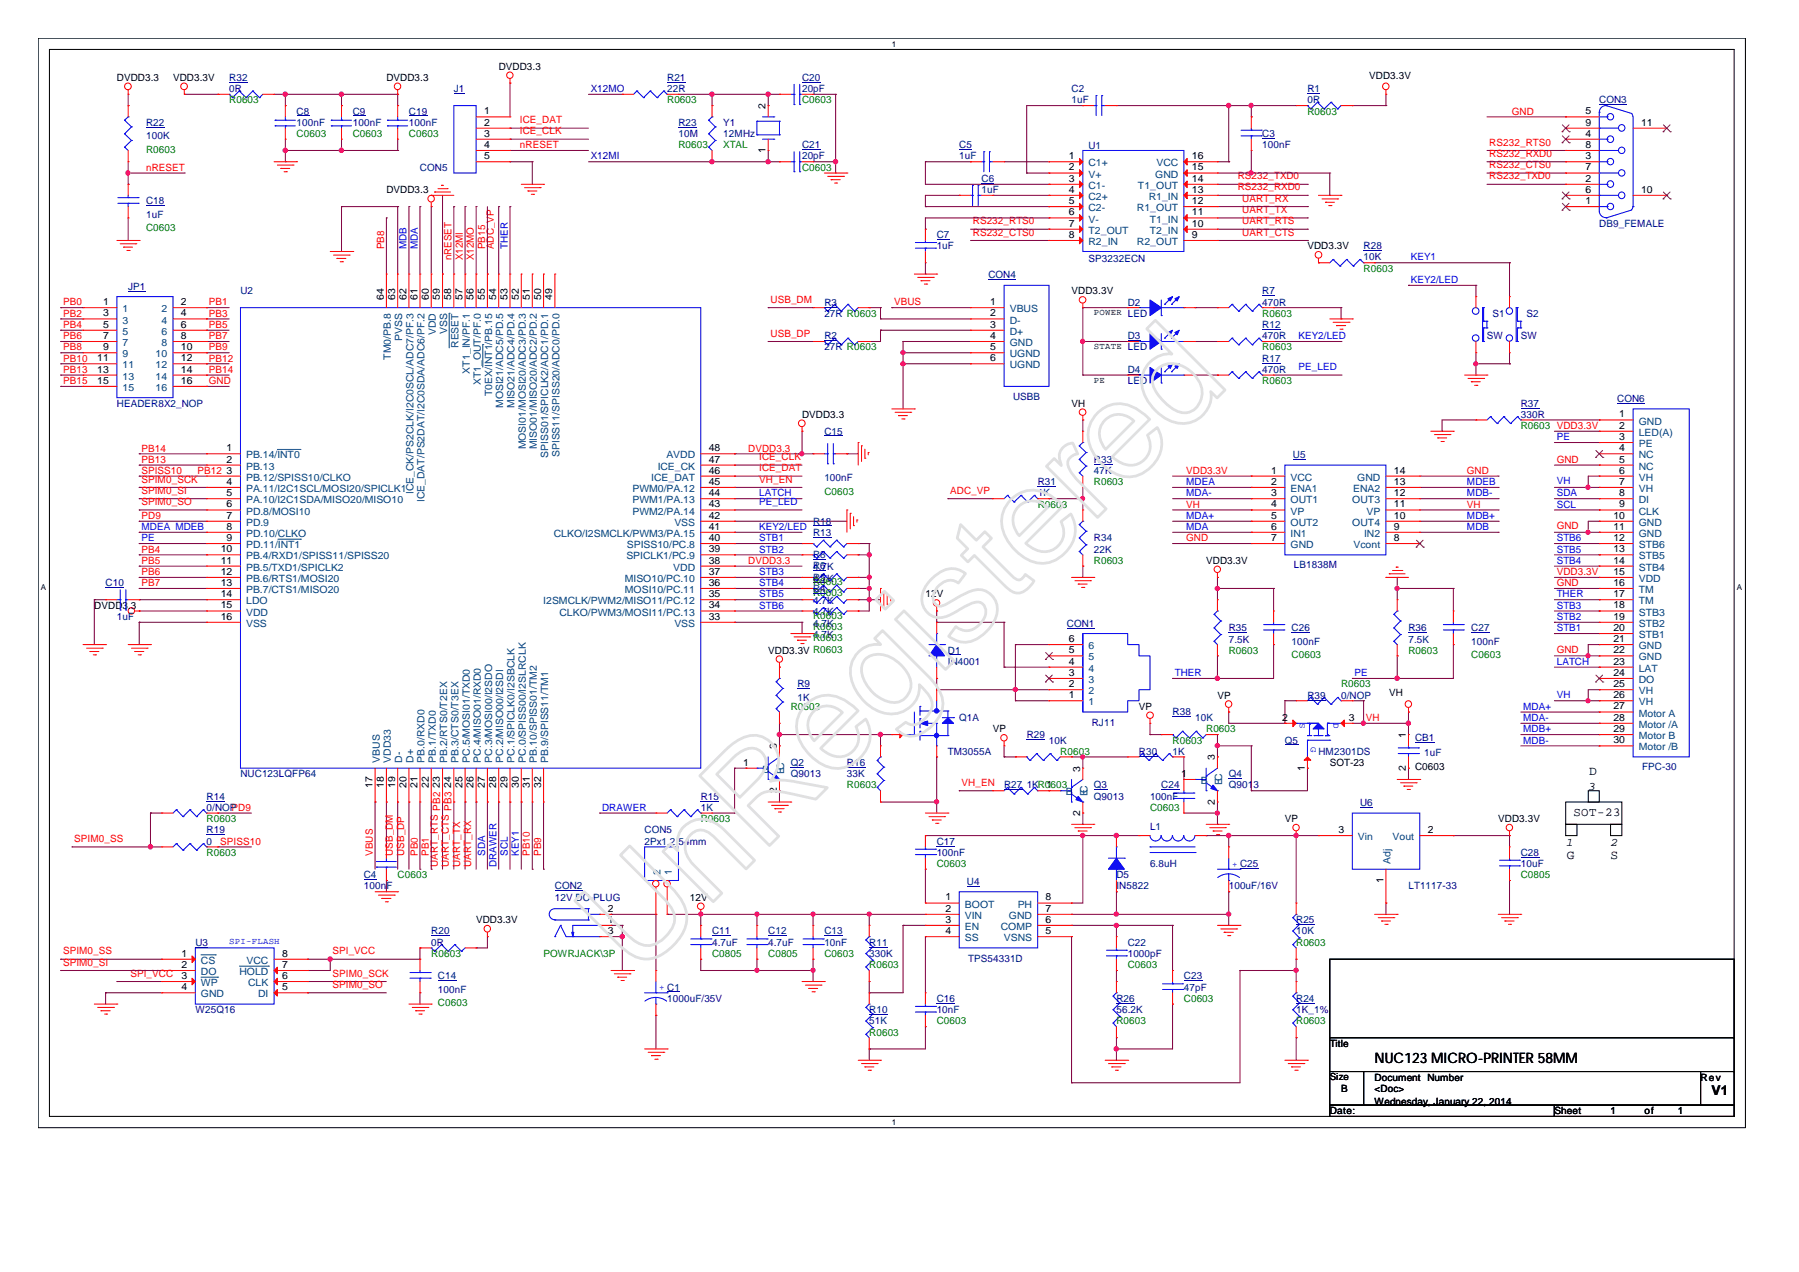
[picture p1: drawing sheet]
<svg xmlns="http://www.w3.org/2000/svg" width="297mm" height="210mm" viewBox="0 0 297 210" stroke-linecap="round" stroke-linejoin="round" font-family="sans-serif">
<defs><g id="words">
<text font-size="22.7" fill="#e0e0e0" x="105.1" y="161.5" transform="rotate(-45 105.1 161.5)">UnRegistered</text>
<text font-size="2.4" x="226.9" y="175.5">NUC123 MICRO-PRINTER 58MM</text>
<text font-size="2.2" x="282.6" y="180.8">V1</text>
<g font-size="2.1">
<text x="262.4" y="127.9">D</text>
<text x="258.6" y="141.9">G</text>
<text x="265.9" y="141.9">S</text>
</g>
<g font-size="2">
<text x="262.2" y="130.4">3</text>
<text x="259.8" y="134.7">SOT-23</text>
<text x="258.5" y="139.7">1</text>
<text x="265.9" y="139.7">2</text>
</g>
<g font-size="1.7">
<text x="82.3" y="11.5">DVDD3.3</text>
<text x="19.3" y="13.4">DVDD3.3</text>
<text x="28.6" y="13.4">VDD3.3V</text>
<text x="63.8" y="13.4">DVDD3.3</text>
<text x="126.4" y="18" transform="rotate(-90 126.4 18)">2</text>
<text x="226.1" y="13">VDD3.3V</text>
<text x="79.9" y="18.9">1</text>
<text x="79.9" y="20.7">2</text>
<text x="79.9" y="22.6">3</text>
<text x="261.7" y="22.6">4</text>
<text x="261.7" y="20.7">9</text>
<text x="261.7" y="18.9">5</text>
<text x="270.9" y="20.7">11</text>
<text x="79.9" y="24.4">4</text>
<text x="79.9" y="26.3">5</text>
<text x="126.4" y="25.3" transform="rotate(-90 126.4 25.3)">1</text>
<text x="176.5" y="26.3">1</text>
<text x="176.5" y="28.1">2</text>
<text x="196.8" y="26.3">16</text>
<text x="196.8" y="28.1">15</text>
<text x="261.7" y="28.1">7</text>
<text x="261.7" y="26.3">3</text>
<text x="261.7" y="24.4">8</text>
<text x="63.8" y="31.9">DVDD3.3</text>
<text x="176.5" y="30">3</text>
<text x="176.5" y="31.8">4</text>
<text x="176.5" y="33.7">5</text>
<text x="176.5" y="35.6">6</text>
<text x="196.8" y="30">14</text>
<text x="196.8" y="31.8">13</text>
<text x="196.8" y="33.7">12</text>
<text x="196.8" y="35.6">11</text>
<text x="261.7" y="33.7">1</text>
<text x="261.7" y="31.8">6</text>
<text x="261.7" y="30">2</text>
<text x="270.9" y="31.8">10</text>
<text x="176.5" y="37.4">7</text>
<text x="176.5" y="39.3">8</text>
<text x="196.8" y="37.4">10</text>
<text x="196.8" y="39.3">9</text>
<text x="215.9" y="41.2">VDD3.3V</text>
<text x="17" y="50.4">1</text>
<text x="17" y="52.2">3</text>
<text x="29.9" y="50.4">2</text>
<text x="29.9" y="52.2">4</text>
<text x="63.4" y="49.5" transform="rotate(-90 63.4 49.5)">64</text>
<text x="65.2" y="49.5" transform="rotate(-90 65.2 49.5)">63</text>
<text x="67.1" y="49.5" transform="rotate(-90 67.1 49.5)">62</text>
<text x="68.9" y="49.5" transform="rotate(-90 68.9 49.5)">61</text>
<text x="70.8" y="49.5" transform="rotate(-90 70.8 49.5)">60</text>
<text x="72.6" y="49.5" transform="rotate(-90 72.6 49.5)">59</text>
<text x="74.5" y="49.5" transform="rotate(-90 74.5 49.5)">58</text>
<text x="76.4" y="49.5" transform="rotate(-90 76.4 49.5)">57</text>
<text x="78.2" y="49.5" transform="rotate(-90 78.2 49.5)">56</text>
<text x="80" y="49.5" transform="rotate(-90 80 49.5)">55</text>
<text x="81.9" y="49.5" transform="rotate(-90 81.9 49.5)">54</text>
<text x="83.8" y="49.5" transform="rotate(-90 83.8 49.5)">53</text>
<text x="85.6" y="49.5" transform="rotate(-90 85.6 49.5)">52</text>
<text x="87.5" y="49.5" transform="rotate(-90 87.5 49.5)">51</text>
<text x="89.3" y="49.5" transform="rotate(-90 89.3 49.5)">50</text>
<text x="91.2" y="49.5" transform="rotate(-90 91.2 49.5)">49</text>
<text x="163.5" y="50.4">1</text>
<text x="163.5" y="52.2">2</text>
<text x="176.9" y="48.6">VDD3.3V</text>
<text x="16" y="59.6">11</text>
<text x="17" y="54.1">5</text>
<text x="17" y="56">7</text>
<text x="17" y="57.8">9</text>
<text x="29.9" y="54.1">6</text>
<text x="29.9" y="56">8</text>
<text x="29.9" y="57.8">10</text>
<text x="29.9" y="59.6">12</text>
<text x="163.5" y="54.1">3</text>
<text x="163.5" y="56">4</text>
<text x="163.5" y="57.8">5</text>
<text x="163.5" y="59.6">6</text>
<text x="16" y="61.5">13</text>
<text x="16" y="63.4">15</text>
<text x="29.9" y="61.5">14</text>
<text x="29.9" y="63.4">16</text>
<text x="132.4" y="69">DVDD3.3</text>
<text x="176.9" y="67.1">VH</text>
<text x="267.3" y="68.9">1</text>
<text x="267.3" y="70.8">2</text>
<text x="37.4" y="74.5">1</text>
<text x="37.4" y="76.4">2</text>
<text x="117" y="76.4">47</text>
<text x="117" y="74.5">48</text>
<text x="267.3" y="72.6">3</text>
<text x="267.3" y="74.5">4</text>
<text x="267.3" y="76.4">5</text>
<text x="37.4" y="78.2">3</text>
<text x="37.4" y="80">4</text>
<text x="37.4" y="81.9">5</text>
<text x="37.4" y="83.8">6</text>
<text x="117" y="81.9">44</text>
<text x="117" y="80">45</text>
<text x="117" y="78.2">46</text>
<text x="117" y="83.8">43</text>
<text x="209.8" y="78.2">1</text>
<text x="209.8" y="80">2</text>
<text x="209.8" y="81.9">3</text>
<text x="209.8" y="83.8">4</text>
<text x="230.1" y="83.8">11</text>
<text x="230.1" y="81.9">12</text>
<text x="230.1" y="80">13</text>
<text x="230.1" y="78.2">14</text>
<text x="267.3" y="78.2">6</text>
<text x="267.3" y="80">7</text>
<text x="267.3" y="81.9">8</text>
<text x="267.3" y="83.8">9</text>
<text x="37.4" y="89.3">9</text>
<text x="37.4" y="85.6">7</text>
<text x="37.4" y="87.5">8</text>
<text x="117" y="85.6">42</text>
<text x="117" y="87.5">41</text>
<text x="117" y="89.3">40</text>
<text x="209.8" y="85.6">5</text>
<text x="209.8" y="87.5">6</text>
<text x="209.8" y="89.3">7</text>
<text x="230.1" y="89.3">8</text>
<text x="230.1" y="87.5">9</text>
<text x="230.1" y="85.6">10</text>
<text x="266.4" y="85.6">10</text>
<text x="266.4" y="87.5">11</text>
<text x="266.4" y="89.3">12</text>
<text x="36.4" y="91.2">10</text>
<text x="36.4" y="93">11</text>
<text x="36.4" y="94.9">12</text>
<text x="117" y="94.9">37</text>
<text x="117" y="93">38</text>
<text x="117" y="91.2">39</text>
<text x="199.1" y="93.1">VDD3.3V</text>
<text x="266.4" y="91.2">13</text>
<text x="266.4" y="93">14</text>
<text x="266.4" y="94.9">15</text>
<text x="15.6" y="100.5">DVDD3.3</text>
<text x="36.4" y="96.7">13</text>
<text x="36.4" y="98.6">14</text>
<text x="36.4" y="100.4">15</text>
<text x="117" y="100.4">34</text>
<text x="117" y="98.6">35</text>
<text x="117" y="96.7">36</text>
<text x="152.8" y="98.6">12V</text>
<text x="266.4" y="96.7">16</text>
<text x="266.4" y="98.6">17</text>
<text x="266.4" y="100.4">18</text>
<text x="36.4" y="102.3">16</text>
<text x="117" y="102.3">33</text>
<text x="126.8" y="107.9">VDD3.3V R0603</text>
<text x="176.5" y="107.9">5</text>
<text x="176.5" y="106">6</text>
<text x="266.4" y="102.3">19</text>
<text x="266.4" y="104.2">20</text>
<text x="266.4" y="106">21</text>
<text x="266.4" y="107.9">22</text>
<text x="176.5" y="113.4">2</text>
<text x="176.5" y="111.6">3</text>
<text x="176.5" y="109.7">4</text>
<text x="266.4" y="109.7">23</text>
<text x="266.4" y="111.6">24</text>
<text x="266.4" y="113.4">25</text>
<text x="176.5" y="115.3">1</text>
<text x="188" y="117.2">VP</text>
<text x="201" y="115.4">VP</text>
<text x="211.7" y="119">2</text>
<text x="222.7" y="119">3</text>
<text x="229.4" y="115">VH</text>
<text x="266.4" y="115.3">26</text>
<text x="266.4" y="117.1">27</text>
<text x="266.4" y="119">28</text>
<text x="128.3" y="123.6" transform="rotate(-90 128.3 123.6)">3</text>
<text x="163.9" y="120.9">VP</text>
<text x="200.6" y="125.5" transform="rotate(-90 200.6 125.5)">3</text>
<text x="232.1" y="121.8" transform="rotate(-90 232.1 121.8)">1</text>
<text x="266.4" y="120.9">29</text>
<text x="266.4" y="122.7">30</text>
<text x="61.5" y="130.1" transform="rotate(-90 61.5 130.1)">17</text>
<text x="63.4" y="130.1" transform="rotate(-90 63.4 130.1)">18</text>
<text x="65.2" y="130.1" transform="rotate(-90 65.2 130.1)">19</text>
<text x="67.1" y="130.1" transform="rotate(-90 67.1 130.1)">20</text>
<text x="68.9" y="130.1" transform="rotate(-90 68.9 130.1)">21</text>
<text x="70.8" y="130.1" transform="rotate(-90 70.8 130.1)">22</text>
<text x="72.6" y="130.1" transform="rotate(-90 72.6 130.1)">23</text>
<text x="74.5" y="130.1" transform="rotate(-90 74.5 130.1)">24</text>
<text x="76.4" y="130.1" transform="rotate(-90 76.4 130.1)">25</text>
<text x="78.2" y="130.1" transform="rotate(-90 78.2 130.1)">26</text>
<text x="80" y="130.1" transform="rotate(-90 80 130.1)">27</text>
<text x="81.9" y="130.1" transform="rotate(-90 81.9 130.1)">28</text>
<text x="83.8" y="130.1" transform="rotate(-90 83.8 130.1)">29</text>
<text x="85.6" y="130.1" transform="rotate(-90 85.6 130.1)">30</text>
<text x="87.5" y="130.1" transform="rotate(-90 87.5 130.1)">31</text>
<text x="89.3" y="130.1" transform="rotate(-90 89.3 130.1)">32</text>
<text x="122.7" y="126.4">1</text>
<text x="128.3" y="131" transform="rotate(-90 128.3 131)">2</text>
<text x="172.8" y="130.1">1</text>
<text x="178.3" y="127.4" transform="rotate(-90 178.3 127.4)">3</text>
<text x="195" y="128.3">1</text>
<text x="215.4" y="127.2" transform="rotate(-90 215.4 127.2)">1</text>
<text x="219.5" y="126.4">SOT-23</text>
<text x="232.1" y="127.2" transform="rotate(-90 232.1 127.2)">2</text>
<text x="233.6" y="127.2">C0603</text>
<text x="178.3" y="134.7" transform="rotate(-90 178.3 134.7)">2</text>
<text x="200.6" y="132.8" transform="rotate(-90 200.6 132.8)">2</text>
<text x="212.1" y="135.7">VP</text>
<text x="221" y="137.5">3</text>
<text x="235.7" y="137.5">2</text>
<text x="247.3" y="135.7">VDD3.3V</text>
<text x="113.9" y="148.7">12V</text>
<text x="156.1" y="148.7">1</text>
<text x="172.6" y="148.7">8</text>
<text x="228.4" y="145.8" transform="rotate(-90 228.4 145.8)">1</text>
<text x="78.6" y="152.4">VDD3.3V</text>
<text x="100.3" y="150.5">2</text>
<text x="100.3" y="154.2">3</text>
<text x="100.3" y="152.3">1</text>
<text x="156.1" y="150.5">2</text>
<text x="156.1" y="152.3">3</text>
<text x="156.1" y="154.2">4</text>
<text x="172.6" y="154.2">5</text>
<text x="172.6" y="152.3">6</text>
<text x="172.6" y="150.5">7</text>
<text x="30" y="161.6">3</text>
<text x="30" y="159.8">2</text>
<text x="30" y="157.9">1</text>
<text x="46.6" y="161.6">6</text>
<text x="46.6" y="159.8">7</text>
<text x="46.6" y="157.9">8</text>
<text x="30" y="163.5">4</text>
<text x="46.6" y="163.5">5</text>
<text x="219.5" y="172.8">Title</text>
<text x="226.9" y="178.4">Document Number</text>
<text x="280.7" y="178.4">Rev</text>
<text x="219.5" y="183.9">Date:</text>
<text x="221.4" y="180.2">B</text>
<text x="226.9" y="180.2">&lt;Doc&gt;</text>
<text x="226.9" y="182.4">Wednesday, January 22, 2014</text>
<text x="256.6" y="183.9">Sheet</text>
<text x="265.9" y="183.9">1</text>
<text x="271.5" y="183.9">of</text>
<text x="277" y="183.9">1</text>
</g>
<g font-size="1.7" fill="#000080">
<text x="37.8" y="13.4">R32</text>
<text x="37.8" y="15.2">0R</text>
<text x="74.9" y="15.2">J1</text>
<text x="110.1" y="13.4">R21</text>
<text x="110.1" y="15.2">22R</text>
<text x="132.4" y="13.4">C20</text>
<text x="132.4" y="15.2">20pF</text>
<text x="176.9" y="15.2">C2</text>
<text x="176.9" y="17.1">1uF</text>
<text x="215.9" y="15.2">R1</text>
<text x="215.9" y="17.1">0R</text>
<text x="264" y="17.1">CON3</text>
<text x="24.1" y="20.8">R22</text>
<text x="24.1" y="23">100K</text>
<text x="49" y="18.9">C8</text>
<text x="49" y="20.8">100nF</text>
<text x="58.2" y="18.9">C9</text>
<text x="58.2" y="20.8">100nF</text>
<text x="67.5" y="18.9">C19</text>
<text x="67.5" y="20.8">100nF</text>
<text x="112" y="20.8">R23</text>
<text x="112" y="22.6">10M</text>
<text x="119.4" y="20.8">Y1</text>
<text x="119.4" y="22.6">12MHz</text>
<text x="208.4" y="22.6">C3</text>
<text x="69.3" y="28.2">CON5</text>
<text x="132.4" y="24.5">C21</text>
<text x="132.4" y="26.3">20pF</text>
<text x="158.4" y="24.5">C5</text>
<text x="158.4" y="26.3">1uF</text>
<text x="179.7" y="24.7">U1</text>
<text x="208.4" y="24.5">100nF</text>
<text x="24.1" y="33.7">C18</text>
<text x="24.1" y="36">1uF</text>
<text x="162" y="30">C6</text>
<text x="162" y="31.9">1uF</text>
<text x="154.6" y="39.3">C7</text>
<text x="154.6" y="41.2">1uF</text>
<text x="225.1" y="41.2">R28</text>
<text x="264" y="37.5">DB9_FEMALE</text>
<text x="21.2" y="47.8">JP1</text>
<text x="163.2" y="46">CON4</text>
<text x="179.7" y="43.2">SP3232ECN</text>
<text x="225.1" y="43">10K</text>
<text x="39.7" y="48.6">U2</text>
<text x="136.1" y="50.5">R3</text>
<text x="136.1" y="52.3">27R R0603</text>
<text x="186.2" y="50.5">D2</text>
<text x="208.4" y="48.6">R7</text>
<text x="208.4" y="50.5">470R</text>
<text x="246.4" y="52.3">S1</text>
<text x="252" y="52.3">S2</text>
<text x="136.1" y="56">R2</text>
<text x="136.1" y="57.9">27R R0603</text>
<text x="186.2" y="56">D3</text>
<text x="208.4" y="54.1">R12</text>
<text x="208.4" y="56">470R</text>
<text x="208.4" y="59.7">R17</text>
<text x="245.5" y="56">SW</text>
<text x="251.1" y="56">SW</text>
<text x="186.2" y="61.5">D4</text>
<text x="186.2" y="63.4">LED</text>
<text x="208.4" y="61.5">470R</text>
<text x="19.3" y="67.1">HEADER8X2_NOP</text>
<text x="136.1" y="71.7">C15</text>
<text x="167.3" y="66">USBB</text>
<text x="251.1" y="67.1">R37</text>
<text x="251.1" y="69">330R</text>
<text x="267" y="66.4">CON6</text>
<text x="180.6" y="76.4">R33</text>
<text x="213.4" y="75.6">U5</text>
<text x="136.1" y="79.4">100nF</text>
<text x="171.3" y="80.1">R31</text>
<text x="171.3" y="81.9">1K</text>
<text x="180.6" y="78.3">47K</text>
<text x="134.2" y="88.5">R13</text>
<text x="134.2" y="86.6">R18</text>
<text x="180.6" y="89.4">R34</text>
<text x="134.2" y="94">R6</text>
<text x="134.2" y="92.2">R8</text>
<text x="134.2" y="95.9">R5</text>
<text x="134.2" y="94.2">4.7K</text>
<text x="180.6" y="91.2">22K</text>
<text x="213.6" y="93.8">LB1838M</text>
<text x="17.4" y="96.8">C10</text>
<text x="134.2" y="101.6">4.7K</text>
<text x="134.2" y="96">4.7K</text>
<text x="134.2" y="97.7">R4</text>
<text x="134.2" y="99.8">4.7K</text>
<text x="19.3" y="102.4">1uF</text>
<text x="134.2" y="105.3">4.7K</text>
<text x="134.2" y="103.5">4.7K</text>
<text x="156.5" y="107.9">D1</text>
<text x="176.1" y="103.5">CON1</text>
<text x="202.9" y="104.2">R35</text>
<text x="202.9" y="106.1">7.5K</text>
<text x="213.2" y="104.2">C26</text>
<text x="213.2" y="106.4">100nF</text>
<text x="232.5" y="104.2">R36</text>
<text x="232.5" y="106.1">7.5K</text>
<text x="242.9" y="104.2">C27</text>
<text x="242.9" y="106.4">100nF</text>
<text x="131.6" y="113.5">R9</text>
<text x="156.5" y="109.8">IN4001</text>
<text x="131.6" y="115.7">1K</text>
<text x="158.4" y="119">Q1A</text>
<text x="180.2" y="119.8">RJ11</text>
<text x="193.6" y="118.1">R38</text>
<text x="197.3" y="119">10K</text>
<text x="215.9" y="115.4">R39</text>
<text x="221.4" y="115.4">0/NOP</text>
<text x="156.5" y="124.6">TM3055A</text>
<text x="169.5" y="121.8">R29</text>
<text x="173.2" y="122.8">10K</text>
<text x="188" y="124.6">R30</text>
<text x="193.6" y="124.6">1K</text>
<text x="212.1" y="122.8">Q5</text>
<text x="217.7" y="124.6">HM2301DS</text>
<text x="233.6" y="122.4">CB1</text>
<text x="235.1" y="124.8">1uF</text>
<text x="39.7" y="128.3">NUC123LQFP64</text>
<text x="130.5" y="126.4">Q2</text>
<text x="130.5" y="128.3">Q9013</text>
<text x="139.8" y="126.4">R16</text>
<text x="139.8" y="128.3">33K</text>
<text x="165.8" y="130.2">R27</text>
<text x="169.5" y="130.2">1KR0603</text>
<text x="180.6" y="130.2">Q3</text>
<text x="191.7" y="130.2">C24</text>
<text x="202.9" y="128.3">Q4</text>
<text x="202.9" y="130.2">Q9013</text>
<text x="271.1" y="127.2">FPC-30</text>
<text x="34.1" y="132">R14</text>
<text x="34.1" y="133.9">0/NOP</text>
<text x="34.1" y="137.6">R19</text>
<text x="106.4" y="137.6">CON5</text>
<text x="115.7" y="132">R15</text>
<text x="115.7" y="133.9">1K</text>
<text x="180.6" y="132">Q9013</text>
<text x="189.9" y="137">L1</text>
<text x="189.9" y="132">100nF</text>
<text x="224.5" y="133.1">U6</text>
<text x="34.1" y="139.4">0</text>
<text x="106.4" y="139.4">2Px1,2.54mm</text>
<text x="154.6" y="139.4">C17</text>
<text x="154.6" y="141.3">100nF</text>
<text x="189.9" y="143.2">6.8uH</text>
<text x="251.1" y="141.3">C28</text>
<text x="251.1" y="143.2">10uF</text>
<text x="60.1" y="145">C4</text>
<text x="60.1" y="146.8">100nF</text>
<text x="91.6" y="146.8">CON2</text>
<text x="91.6" y="148.7">12V DC-PLUG</text>
<text x="159.6" y="146.1">U4</text>
<text x="184.3" y="145">D5</text>
<text x="184.3" y="146.8">IN5822</text>
<text x="202.9" y="146.8">100uF/16V</text>
<text x="232.5" y="146.8">LT1117-33</text>
<text x="71.2" y="154.3">R20</text>
<text x="117.6" y="154.3">C11</text>
<text x="126.8" y="154.3">C12</text>
<text x="136.1" y="154.3">C13</text>
<text x="214" y="152.4">R25</text>
<text x="214" y="154.3">10K</text>
<text x="32.3" y="156.1">U3</text>
<text x="71.2" y="156.1">0R</text>
<text x="72.3" y="161.7">C14</text>
<text x="117.6" y="156.1">4.7uF</text>
<text x="126.8" y="156.1">4.7uF</text>
<text x="136.1" y="156.1">10nF</text>
<text x="143.5" y="156.1">R11</text>
<text x="143.5" y="158">330K</text>
<text x="159.8" y="158.7">TPS54331D</text>
<text x="186.2" y="156.1">C22</text>
<text x="186.2" y="158">1000pF</text>
<text x="195.4" y="161.7">C23</text>
<text x="32.3" y="167.3">W25Q16</text>
<text x="72.3" y="163.9">100nF</text>
<text x="110.1" y="165.4">1000uF/35V</text>
<text x="143.5" y="167.3">R10</text>
<text x="154.6" y="165.4">C16</text>
<text x="154.6" y="167.3">10nF</text>
<text x="184.3" y="165.4">R26</text>
<text x="184.3" y="167.3">56.2K</text>
<text x="195.4" y="163.5">47pF</text>
<text x="214" y="165.4">R24</text>
<text x="214" y="167.3">1K_1%</text>
<text x="143.5" y="169.1">51K</text>
</g>
<g font-size="1.7" fill="#008000">
<text x="37.8" y="17.1">R0603</text>
<text x="110.1" y="17.1">R0603</text>
<text x="132.4" y="17.1">C0603</text>
<text x="49" y="22.6">C0603</text>
<text x="58.2" y="22.6">C0603</text>
<text x="67.5" y="22.6">C0603</text>
<text x="215.9" y="18.9">R0603</text>
<text x="24.1" y="25.2">R0603</text>
<text x="112" y="24.5">R0603</text>
<text x="119.4" y="24.5">XTAL</text>
<text x="132.4" y="28.2">C0603</text>
<text x="24.1" y="38.2">C0603</text>
<text x="225.1" y="44.9">R0603</text>
<text x="208.4" y="52.3">R0603</text>
<text x="208.4" y="57.9">R0603</text>
<text x="208.4" y="63.4">R0603</text>
<text x="251.1" y="70.8">R0603 VDD3.3V</text>
<text x="136.1" y="81.8">C0603</text>
<text x="171.3" y="83.8">R0603</text>
<text x="180.6" y="80.1">R0603</text>
<text x="180.6" y="93.1">R0603</text>
<text x="134.2" y="98.5">R0603</text>
<text x="134.2" y="96.6">R0603</text>
<text x="134.2" y="104">R0603</text>
<text x="134.2" y="102.2">R0603</text>
<text x="134.2" y="105.9">R0603</text>
<text x="202.9" y="107.9">R0603</text>
<text x="232.5" y="107.9">R0603</text>
<text x="213.2" y="108.7">C0603</text>
<text x="221.4" y="113.5">R0603</text>
<text x="242.9" y="108.7">C0603</text>
<text x="130.5" y="117.2">R0603</text>
<text x="175" y="124.6">R0603</text>
<text x="193.6" y="122.8">R0603</text>
<text x="199.1" y="120.9">R0603</text>
<text x="139.8" y="130.2">R0603</text>
<text x="34.1" y="135.7">R0603</text>
<text x="115.7" y="135.7">R0603</text>
<text x="189.9" y="133.9">C0603</text>
<text x="34.1" y="141.3">R0603</text>
<text x="154.6" y="143.2">C0603</text>
<text x="65.7" y="145">C0603</text>
<text x="251.1" y="145">C0805</text>
<text x="71.2" y="158">R0603</text>
<text x="89.7" y="158">POWRJACK\3P</text>
<text x="117.6" y="158">C0805</text>
<text x="126.8" y="158">C0805</text>
<text x="136.1" y="158">C0603</text>
<text x="143.5" y="159.8">R0603</text>
<text x="186.2" y="159.8">C0603</text>
<text x="214" y="156.1">R0603</text>
<text x="72.3" y="166.2">C0603</text>
<text x="195.4" y="165.4">C0603</text>
<text x="143.5" y="171">R0603</text>
<text x="154.6" y="169.1">C0603</text>
<text x="184.3" y="169.1">R0603</text>
<text x="214" y="169.1">R0603</text>
</g>
<g font-size="1.7" fill="#0000a0">
<text x="97.5" y="15.2">X12MO</text>
<text x="97.5" y="26.3">X12MI</text>
</g>
<g font-size="1.7" fill="#f00">
<text x="85.8" y="20.4">ICE_DAT</text>
<text x="85.8" y="22.2">ICE_CLK</text>
<text x="249.6" y="18.9">GND</text>
<text x="24.1" y="28.2">nRESET</text>
<text x="85.8" y="24.5">nRESET</text>
<text x="204.3" y="29.6">RS232_TXD0</text>
<text x="245.9" y="27.8">RS232_CTS0</text>
<text x="245.9" y="29.6">RS232_TXD0</text>
<text x="245.9" y="24">RS232_RTS0</text>
<text x="245.9" y="25.9">RS232_RXD0</text>
<text x="204.3" y="31.4">RS232_RXD0</text>
<text x="205.1" y="35.2">UART_TX</text>
<text x="205.1" y="33.3">UART_RX</text>
<text x="63.4" y="41.1" transform="rotate(-90 63.4 41.1)">PB8</text>
<text x="80.1" y="41.1" transform="rotate(-90 80.1 41.1)">PB15</text>
<text x="81.5" y="41.1" transform="rotate(-90 81.5 41.1)">ADC_VP</text>
<text x="160.6" y="38.9">RS232_CTS0</text>
<text x="160.6" y="37">RS232_RTS0</text>
<text x="205.1" y="38.9">UART_CTS</text>
<text x="205.1" y="37">UART_RTS</text>
<text x="74.5" y="43" transform="rotate(-90 74.5 43)">nRESET</text>
<text x="76.4" y="43" transform="rotate(-90 76.4 43)">X12MI</text>
<text x="78.2" y="43" transform="rotate(-90 78.2 43)">X12MO</text>
<text x="10.4" y="50.4">PB0</text>
<text x="10.4" y="52.3">PB2</text>
<text x="34.5" y="50.4">PB1</text>
<text x="34.5" y="52.3">PB3</text>
<text x="127.2" y="50">USB_DM</text>
<text x="147.6" y="50.4">VBUS</text>
<text x="10.4" y="54.1">PB4</text>
<text x="10.4" y="56">PB6</text>
<text x="10.4" y="57.9">PB8</text>
<text x="10.4" y="59.7">PB10</text>
<text x="34.5" y="54.1">PB5</text>
<text x="34.5" y="56">PB7</text>
<text x="34.5" y="57.9">PB9</text>
<text x="34.5" y="59.7">PB12</text>
<text x="127.2" y="55.6">USB_DP</text>
<text x="10.4" y="61.5">PB13</text>
<text x="10.4" y="63.4">PB15</text>
<text x="34.5" y="61.5">PB14</text>
<text x="34.5" y="63.4">GND</text>
<text x="23.4" y="74.5">PB14</text>
<text x="23.4" y="76.4">PB13</text>
<text x="123.5" y="74.5">DVDD3.3</text>
<text x="125.3" y="76">ICE_CLK</text>
<text x="125.3" y="77.8">ICE_DAT</text>
<text x="257" y="76.4">GND</text>
<text x="23.4" y="78.2">SPISS10</text>
<text x="23.4" y="79.7">SPIM0_SCK</text>
<text x="23.4" y="81.5">SPIM0_SI</text>
<text x="23.4" y="83.4">SPIM0_SO</text>
<text x="32.6" y="78.2">PB12</text>
<text x="125.3" y="79.7">VH_EN</text>
<text x="156.9" y="81.5">ADC_VP</text>
<text x="195.8" y="78.2">VDD3.3V</text>
<text x="195.8" y="83.8">VH</text>
<text x="242.2" y="78.2">GND</text>
<text x="242.2" y="83.8">VH</text>
<text x="23.4" y="85.7">PD9</text>
<text x="195.8" y="89.4">GND</text>
<text x="257" y="87.3">GND</text>
<text x="23.4" y="94.9">PB6</text>
<text x="23.4" y="93.1">PB5</text>
<text x="23.4" y="91.2">PB4</text>
<text x="123.5" y="93.1">DVDD3.3</text>
<text x="257" y="94.9">VDD3.3V</text>
<text x="23.4" y="96.8">PB7</text>
<text x="257" y="96.8">GND</text>
<text x="257" y="107.7">GND</text>
<text x="225.5" y="119">VH</text>
<text x="158.7" y="129.7">VH_EN</text>
<text x="38.2" y="133.9">PD9</text>
<text x="72.7" y="133.9" transform="rotate(-90 72.7 133.9)">PB2</text>
<text x="74.5" y="133.9" transform="rotate(-90 74.5 133.9)">PB3</text>
<text x="12.3" y="139">SPIM0_SS</text>
<text x="36.4" y="139.4">SPISS10</text>
<text x="61.5" y="141.3" transform="rotate(-90 61.5 141.3)">VBUS</text>
<text x="64.8" y="141.3" transform="rotate(-90 64.8 141.3)">USB_DM</text>
<text x="66.7" y="141.3" transform="rotate(-90 66.7 141.3)">USB_DP</text>
<text x="69" y="141.3" transform="rotate(-90 69 141.3)">PB0</text>
<text x="70.8" y="141.3" transform="rotate(-90 70.8 141.3)">PB1</text>
<text x="72.3" y="143.1" transform="rotate(-90 72.3 143.1)">UART_RTS</text>
<text x="74.1" y="143.1" transform="rotate(-90 74.1 143.1)">UART_CTS</text>
<text x="76" y="143.1" transform="rotate(-90 76 143.1)">UART_TX</text>
<text x="77.8" y="143.1" transform="rotate(-90 77.8 143.1)">UART_RX</text>
<text x="87.5" y="141.3" transform="rotate(-90 87.5 141.3)">PB10</text>
<text x="89.4" y="141.3" transform="rotate(-90 89.4 141.3)">PB9</text>
<text x="10.4" y="157.6">SPIM0_SS</text>
<text x="10.4" y="159.4">SPIM0_SI</text>
<text x="21.5" y="161.2">SPI_VCC</text>
<text x="54.9" y="161.2">SPIM0_SCK</text>
<text x="54.9" y="157.6">SPI_VCC</text>
<text x="54.9" y="163.1">SPIM0_SO</text>
</g>
<g font-size="1.7" fill="#004080">
<text x="179.7" y="27.5">C1+</text>
<text x="179.7" y="29.3">V+</text>
<text x="190.7" y="29.3">GND</text>
<text x="190.9" y="27.5">VCC</text>
<text x="179.7" y="31.2">C1-</text>
<text x="179.7" y="33">C2+</text>
<text x="179.7" y="34.9">C2-</text>
<text x="187.7" y="34.9">R1_OUT</text>
<text x="187.9" y="31.2">T1_OUT</text>
<text x="189.6" y="33">R1_IN</text>
<text x="179.7" y="36.7">V-</text>
<text x="179.7" y="38.6">T2_OUT</text>
<text x="179.7" y="40.5">R2_IN</text>
<text x="187.7" y="40.5">R2_OUT</text>
<text x="189.8" y="36.7">T1_IN</text>
<text x="189.8" y="38.6">T2_IN</text>
<text x="20.2" y="51.6">1</text>
<text x="20.2" y="53.4">3</text>
<text x="26.7" y="51.6">2</text>
<text x="26.7" y="53.4">4</text>
<text x="166.7" y="51.6">VBUS</text>
<text x="166.7" y="53.4">D-</text>
<text x="20.2" y="55.3">5</text>
<text x="20.2" y="57.1">7</text>
<text x="20.2" y="59">9</text>
<text x="25.7" y="59">10</text>
<text x="26.7" y="55.3">6</text>
<text x="26.7" y="57.1">8</text>
<text x="64.6" y="59.4" transform="rotate(-90 64.6 59.4)">TM0/PB.8</text>
<text x="66.4" y="56.3" transform="rotate(-90 66.4 56.3)">PVSS</text>
<text x="72" y="55.3" transform="rotate(-90 72 55.3)">VDD</text>
<text x="73.8" y="55.2" transform="rotate(-90 73.8 55.2)">VSS</text>
<text x="75.7" y="57.4" transform="rotate(-90 75.7 57.4)">RESET</text>
<text x="166.7" y="55.3">D+</text>
<text x="166.7" y="57.1">GND</text>
<text x="166.7" y="59">UGND</text>
<text x="20.2" y="60.8">11</text>
<text x="20.2" y="62.7">13</text>
<text x="20.2" y="64.6">15</text>
<text x="25.7" y="60.8">12</text>
<text x="25.7" y="62.7">14</text>
<text x="25.7" y="64.6">16</text>
<text x="77.5" y="61.7" transform="rotate(-90 77.5 61.7)">XT1_IN/PF.1</text>
<text x="79.4" y="63.6" transform="rotate(-90 79.4 63.6)">XT1_OUT/PF.0</text>
<text x="81.2" y="65.4" transform="rotate(-90 81.2 65.4)">T0EX/INT1/PB.15</text>
<text x="166.7" y="60.8">UGND</text>
<text x="83.1" y="67.4" transform="rotate(-90 83.1 67.4)">MOSI21/ADC5/PD.5</text>
<text x="85" y="67.4" transform="rotate(-90 85 67.4)">MISO21/ADC4/PD.4</text>
<text x="270.5" y="70.1">GND</text>
<text x="270.5" y="72">LED(A)</text>
<text x="40.6" y="75.7">PB.14/INT0</text>
<text x="40.6" y="77.5">PB.13</text>
<text x="86.8" y="74.2" transform="rotate(-90 86.8 74.2)">MOSI01/MOSI20/ADC3/PD.3</text>
<text x="88.6" y="74.2" transform="rotate(-90 88.6 74.2)">MISO01/MISO20/ADC2/PD.2</text>
<text x="90.5" y="75.6" transform="rotate(-90 90.5 75.6)">SPISS01/SPICLK2/ADC1/PD.1</text>
<text x="92.4" y="75.5" transform="rotate(-90 92.4 75.5)">SPISS11/SPISS20/ADC0/PD.0</text>
<text x="108.6" y="77.5">ICE_CK</text>
<text x="110" y="75.7">AVDD</text>
<text x="270.5" y="73.8">PE</text>
<text x="270.5" y="75.7">NC</text>
<text x="270.5" y="77.5">NC</text>
<text x="40.6" y="79.4">PB.12/SPISS10/CLKO</text>
<text x="40.6" y="81.2">PA.11/I2C1SCL/MOSI20/SPICLK1</text>
<text x="40.6" y="83.1">PA.10/I2C1SDA/MISO20/MISO10</text>
<text x="68.3" y="81.6" transform="rotate(-90 68.3 81.6)">ICE_CK/PS2CLK/I2C0SCL/ADC7/PF.3</text>
<text x="70.1" y="82.9" transform="rotate(-90 70.1 82.9)">ICE_DAT/PS2DAT/I2C0SDA/ADC6/PF.2</text>
<text x="104.4" y="83.1">PWM1/PA.13</text>
<text x="104.4" y="81.2">PWM0/PA.12</text>
<text x="107.5" y="79.4">ICE_DAT</text>
<text x="213.1" y="79.4">VCC</text>
<text x="213.1" y="81.2">ENA1</text>
<text x="213.1" y="83.1">OUT1</text>
<text x="223.3" y="83.1">OUT3</text>
<text x="223.4" y="81.2">ENA2</text>
<text x="224.1" y="79.4">GND</text>
<text x="270.5" y="79.4">VH</text>
<text x="270.5" y="81.2">VH</text>
<text x="270.5" y="83.1">DI</text>
<text x="40.6" y="85">PD.8/MOSI10</text>
<text x="40.6" y="86.8">PD.9</text>
<text x="40.6" y="88.6">PD.10/CLKO</text>
<text x="91.4" y="88.6">CLKO/I2SMCLK/PWM3/PA.15</text>
<text x="104.4" y="85">PWM2/PA.14</text>
<text x="111.3" y="86.8">VSS</text>
<text x="213.1" y="85">VP</text>
<text x="213.1" y="86.8">OUT2</text>
<text x="213.1" y="88.6">IN1</text>
<text x="223.3" y="86.8">OUT4</text>
<text x="225.2" y="88.6">IN2</text>
<text x="225.6" y="85">VP</text>
<text x="270.5" y="85">CLK</text>
<text x="270.5" y="86.8">GND</text>
<text x="270.5" y="88.6">GND</text>
<text x="40.6" y="90.5">PD.11/INT1</text>
<text x="40.6" y="92.4">PB.4/RXD1/SPISS11/SPISS20</text>
<text x="40.6" y="94.2">PB.5/TXD1/SPICLK2</text>
<text x="103.4" y="92.4">SPICLK1/PC.9</text>
<text x="103.5" y="90.5">SPISS10/PC.8</text>
<text x="111.2" y="94.2">VDD</text>
<text x="213.1" y="90.5">GND</text>
<text x="223.5" y="90.5">Vcont</text>
<text x="270.5" y="90.5">STB6</text>
<text x="270.5" y="92.4">STB5</text>
<text x="270.5" y="94.2">STB4</text>
<text x="40.6" y="96.1">PB.6/RTS1/MOSI20</text>
<text x="40.6" y="97.9">PB.7/CTS1/MISO20</text>
<text x="40.6" y="99.8">LDO</text>
<text x="40.6" y="101.6">VDD</text>
<text x="89.7" y="99.8">I2SMCLK/PWM2/MISO11/PC.12</text>
<text x="92.4" y="101.6">CLKO/PWM3/MOSI11/PC.13</text>
<text x="103.2" y="97.9">MOSI10/PC.11</text>
<text x="103.2" y="96.1">MISO10/PC.10</text>
<text x="270.5" y="96.1">VDD</text>
<text x="270.5" y="97.9">TM</text>
<text x="270.5" y="99.8">TM</text>
<text x="270.5" y="101.6">STB3</text>
<text x="40.6" y="103.5">VSS</text>
<text x="111.3" y="103.5">VSS</text>
<text x="179.7" y="107.2">6</text>
<text x="270.5" y="103.5">STB2</text>
<text x="270.5" y="105.4">STB1</text>
<text x="270.5" y="107.2">GND</text>
<text x="179.7" y="112.8">3</text>
<text x="179.7" y="110.9">4</text>
<text x="179.7" y="109">5</text>
<text x="270.5" y="109">GND</text>
<text x="270.5" y="110.9">LAT</text>
<text x="270.5" y="112.8">DO</text>
<text x="179.7" y="116.5">1</text>
<text x="179.7" y="114.6">2</text>
<text x="270.5" y="114.6">VH</text>
<text x="270.5" y="116.5">VH</text>
<text x="270.5" y="118.3">Motor A</text>
<text x="62.7" y="125.9" transform="rotate(-90 62.7 125.9)">VBUS</text>
<text x="64.6" y="125.9" transform="rotate(-90 64.6 125.9)">VDD33</text>
<text x="66.4" y="125.9" transform="rotate(-90 66.4 125.9)">D-</text>
<text x="68.3" y="125.9" transform="rotate(-90 68.3 125.9)">D+</text>
<text x="70.1" y="125.9" transform="rotate(-90 70.1 125.9)">PB.0/RXD0</text>
<text x="72" y="125.9" transform="rotate(-90 72 125.9)">PB.1/TXD0</text>
<text x="73.8" y="125.9" transform="rotate(-90 73.8 125.9)">PB.2/RTS0/T2EX</text>
<text x="75.7" y="125.9" transform="rotate(-90 75.7 125.9)">PB.3/CTS0/T3EX</text>
<text x="77.5" y="125.9" transform="rotate(-90 77.5 125.9)">PC.5/MOSI01/TXD0</text>
<text x="79.4" y="125.9" transform="rotate(-90 79.4 125.9)">PC.4/MISO01/RXD0</text>
<text x="81.2" y="125.9" transform="rotate(-90 81.2 125.9)">PC.3/MOSI00/I2SDO</text>
<text x="83.1" y="125.9" transform="rotate(-90 83.1 125.9)">PC.2/MISO00/I2SDI</text>
<text x="85" y="125.9" transform="rotate(-90 85 125.9)">PC.1/SPICLK0/I2SBCLK</text>
<text x="86.8" y="125.9" transform="rotate(-90 86.8 125.9)">PC.0/SPISS00/I2SLRCLK</text>
<text x="88.6" y="125.9" transform="rotate(-90 88.6 125.9)">PB.10/SPISS01/TM2</text>
<text x="90.5" y="125.9" transform="rotate(-90 90.5 125.9)">PB.9/SPISS11/TM1</text>
<text x="270.5" y="120.2">Motor /A</text>
<text x="270.5" y="122">Motor B</text>
<text x="270.5" y="123.9">Motor /B</text>
<text x="125.9" y="127.6">B</text>
<text x="129.4" y="127.8" transform="rotate(-90 129.4 127.8)">EC</text>
<text x="176" y="131.3">B</text>
<text x="179.5" y="131.5" transform="rotate(-90 179.5 131.5)">EC</text>
<text x="198.2" y="129.4">B</text>
<text x="201.8" y="129.6" transform="rotate(-90 201.8 129.6)">EC</text>
<text x="224.2" y="138.7">Vin</text>
<text x="229.6" y="142.6" transform="rotate(-90 229.6 142.6)">Adj</text>
<text x="229.9" y="138.7">Vout</text>
<text x="109" y="144.4" transform="rotate(-90 109 144.4)">2</text>
<text x="110.9" y="144.4" transform="rotate(-90 110.9 144.4)">1</text>
<text x="159.3" y="149.9">BOOT</text>
<text x="168" y="149.9">PH</text>
<text x="159.3" y="151.7">VIN</text>
<text x="159.3" y="153.5">EN</text>
<text x="159.3" y="155.4">SS</text>
<text x="165.2" y="153.5">COMP</text>
<text x="165.7" y="155.4">VSNS</text>
<text x="166.6" y="151.7">GND</text>
<text x="33.2" y="161">DO</text>
<text x="33.2" y="159.1">CS</text>
<text x="39.5" y="161">HOLD</text>
<text x="40.7" y="159.1">VCC</text>
<text x="33.2" y="164.7">GND</text>
<text x="33.2" y="162.8">WP</text>
<text x="41" y="162.8">CLK</text>
<text x="42.6" y="164.7">DI</text>
</g>
<g font-size="1.7" fill="#00f">
<text x="67.1" y="41.1" transform="rotate(-90 67.1 41.1)">MDB</text>
<text x="69" y="41.1" transform="rotate(-90 69 41.1)">MDA</text>
<text x="83.8" y="41.1" transform="rotate(-90 83.8 41.1)">THER</text>
<text x="232.9" y="46.7">KEY2/LED</text>
<text x="232.9" y="43">KEY1</text>
<text x="214.4" y="56">KEY2/LED</text>
<text x="214.4" y="61.1">PE_LED</text>
<text x="257" y="72.7">PE</text>
<text x="125.3" y="81.9">LATCH</text>
<text x="125.3" y="83.4">PE_LED</text>
<text x="195.8" y="80.1">MDEA</text>
<text x="195.8" y="81.9">MDA-</text>
<text x="242.2" y="80.1">MDEB</text>
<text x="242.2" y="81.9">MDB-</text>
<text x="257" y="81.9">SDA</text>
<text x="257" y="83.8">SCL</text>
<text x="257" y="79.9">VH</text>
<text x="23.4" y="87.5">MDEA MDEB</text>
<text x="23.4" y="89.4">PE</text>
<text x="125.3" y="87.5">KEY2/LED</text>
<text x="125.3" y="89.4">STB1</text>
<text x="195.8" y="85.7">MDA+</text>
<text x="195.8" y="87.5">MDA</text>
<text x="242.2" y="85.7">MDB+</text>
<text x="242.2" y="87.5">MDB</text>
<text x="257" y="89.4">STB6</text>
<text x="125.3" y="91.2">STB2</text>
<text x="125.3" y="94.9">STB3</text>
<text x="257" y="91.2">STB5</text>
<text x="257" y="93.1">STB4</text>
<text x="125.3" y="96.8">STB4</text>
<text x="125.3" y="98.6">STB5</text>
<text x="125.3" y="100.5">STB6</text>
<text x="257" y="98.6">THER</text>
<text x="257" y="100.5">STB3</text>
<text x="257" y="102.4">STB2</text>
<text x="257" y="104.2">STB1</text>
<text x="194" y="111.6">THER</text>
<text x="223.6" y="111.6">PE</text>
<text x="257" y="109.8">LATCH</text>
<text x="251.5" y="117.2">MDA+</text>
<text x="251.5" y="119">MDA-</text>
<text x="257" y="115.3">VH</text>
<text x="251.5" y="120.9">MDB+</text>
<text x="251.5" y="122.8">MDB-</text>
<text x="99.4" y="133.9">DRAWER</text>
<text x="80.1" y="141.3" transform="rotate(-90 80.1 141.3)">SDA</text>
<text x="81.9" y="143.1" transform="rotate(-90 81.9 143.1)">DRAWER</text>
<text x="83.8" y="141.3" transform="rotate(-90 83.8 141.3)">SCL</text>
<text x="85.7" y="141.3" transform="rotate(-90 85.7 141.3)">KEY1</text>
</g>
<text font-size="1.6" x="219.5" y="178.3">Size</text>
<g font-size="1.5">
<text x="180.6" y="52">POWER LED</text>
<text x="180.6" y="57.6">STATE LED</text>
<text x="180.6" y="63.2">PE</text>
</g>
<g font-size="1.5" fill="#00f">
<text x="214.6" y="119.4" transform="rotate(90 214.6 119.4)">S</text>
<text x="220.1" y="119.4" transform="rotate(90 220.1 119.4)">D</text>
<text x="216.4" y="123.3" transform="rotate(90 216.4 123.3)">G</text>
<text x="203.4" y="143.1">+ C25</text>
<text x="37.8" y="155.9">SPI-FLASH</text>
<text x="108.8" y="163.5">+ C1</text>
</g>
<g font-size="1.3">
<text x="147.2" y="7.7">1</text>
<text x="6.8" y="97.4">A</text>
<text x="286.8" y="97.4">A</text>
<text x="147.2" y="185.7">1</text>
</g>
</g></defs>
<path d="M6.3 6.3h281.9v179.9h-281.9zM8.2 8.2h278.1v176.1h-278.1z" fill="none" stroke="#000" stroke-width=".17"/>
<g fill="#fff">
<path d="M147.2 6.5h.7v1.5h-.7z"/>
<path d="M147.2 184.5h.7v1.5h-.7z"/>
<path d="M6.8 96.2h.8v1.5h-.8z"/>
<path d="M286.8 96.2h.8v1.5h-.8z"/>
</g>
<path d="M258.5 136.1h1.8v1.9h-1.8zM258.5 132.4h9.3v3.7h-9.3zM262.2 130.5h1.8v1.9h-1.8zM265.9 136.1h1.9v1.9h-1.9zM219.5 158.4h66.8v12.9h-66.8zM219.5 176.9h5.6v5.5h-5.6zM219.5 171.3h66.8v5.6h-66.8zM225.1 176.9h55.6v5.5h-55.6zM280.7 176.9h5.6v5.5h-5.6zM219.5 182.4h37.1v1.9h-37.1zM256.6 182.4h29.7v1.9h-29.7z" fill="none" stroke="#000" stroke-width=".17"/>
<g fill="none" stroke="#800040" stroke-width=".17">
<path d="M21.2 17.4h.1M21.2 15.6v1.8M30.4 15.6h5.6M36 15.6h.1M45.2 15.6h20.5M47.1 15.6h.1M47.1 17.4h.1M47.1 15.6v1.8M56.4 17.4h.1M56.4 15.6h.1M56.4 15.6v1.8M65.7 17.4h.1"/>
<path d="M65.7 15.6h.1M65.7 15.6v1.8M84.2 13.7h.1M84.2 13.7v5.6M97.1 15.6h5.6M102.7 15.6h.1M112 15.6h16.7M117.6 15.6h.1M117.6 17.4h.1M117.6 15.6v1.8M126.8 17.4h.1M126.8 15.6h.1"/>
<path d="M126.8 15.6v1.8M128.7 15.6h.1M134.2 15.6h3.8M138 15.6h.1M138 15.6v13M178.8 17.4h.1M178.8 17.4h-9.3v11.2M184.3 17.4h29.7M202.9 17.4h.1M202.9 17.4v9.3M206.6 19.3h.1M206.6 17.4h.1"/>
<path d="M206.6 17.4v1.9M223.3 17.4h.1M223.3 17.4h5.5M228.8 17.4h.1M228.8 15.6v1.8M245.5 19.3h13M258.5 19.3h.1M21.2 30.4h.1M21.2 28.6h.1M21.2 39.7h.1M21.2 28.6h9.2M21.2 26.7v3.7"/>
<path d="M21.2 36v3.7M30.4 28.6h.1M47.1 24.8h.1M47.1 26.7h.1M47.1 23v3.7M47.1 24.8h18.6M56.4 24.8h.1M56.4 34.1h.1M56.4 23v1.8M56.4 34.1v7.4M56.4 34.1h9.3M63.8 36h.1"/>
<path d="M63.8 36v9.2M65.7 24.8h.1M65.7 34.1h.1M65.7 23v1.8M65.7 34.1v11.1M67.5 34.1h.1M67.5 34.1v11.1M69.3 34.1h.1M69.3 34.1v11.1M71.2 34.1h.1M71.2 34.1v11.1M73.1 32.3v12.9"/>
<path d="M74.9 34.1h.1M74.9 34.1v11.1M76.8 34.1h.1M76.8 34.1v11.1M78.6 34.1h.1M78.6 34.1v11.1M80.5 34.1v11.1M82.3 34.1h.1M82.3 34.1v11.1M84.2 24.8h.1M84.2 21.2h.1M84.2 26.7h.1"/>
<path d="M84.2 23h.1M84.2 34.1h.1M84.2 24.8h12.9M84.2 26.7h3.7M84.2 34.1v11.1M84.2 21.2h12.9M84.2 23h12.9M87.9 26.7h.1M87.9 26.7v3.7M97.1 26.7h31.6M117.6 26.7h.1M126.8 26.7h.1"/>
<path d="M126.8 24.8v1.9M128.7 26.7h.1M134.2 26.7h3.8M138 28.6h.1M138 26.7h.1M152.8 34.1h.1M152.8 26.7h.1M152.8 37.8h.1M152.8 26.7v3.7h20.4M152.8 34.1h20.4M152.8 26.7h7.4M158.4 32.3h.1"/>
<path d="M158.4 32.3h-5.6v1.8M160.2 26.7h.1M160.2 39.7h13M160.2 37.8h13M163.9 32.3h9.3M165.8 26.7h7.4M169.5 28.6h.1M169.5 28.6h3.7M173.2 34.1h.1M173.2 39.7h.1M173.2 26.7h.1M173.2 28.6h.1"/>
<path d="M173.2 37.8h.1M173.2 30.4h.1M173.2 32.3h.1M173.2 36h.1M173.2 36h-20.4v1.8M201 28.6h18.5M201 30.4h14.9M201 34.1h14.9M201 32.3h14.9M201 36h14.9M201 39.7h14.9M201 26.7h1.9"/>
<path d="M201 37.8h14.9M202.9 26.7h.1M206.6 28.6h.1M206.6 24.8v3.8M215.9 30.4h.1M215.9 36h.1M215.9 39.7h.1M215.9 32.3h.1M215.9 34.1h.1M215.9 37.8h.1M219.5 32.3h.1M219.5 28.6h.1"/>
<path d="M219.5 28.6v3.7M245.5 28.6h13M245.5 24.8h13M245.5 30.4h13M245.5 26.7h13M258.5 28.6h.1M258.5 30.4h.1M258.5 24.8h.1M258.5 26.7h.1M10 50.8h.1M10 52.7h.1M10 54.5h.1"/>
<path d="M10 56.4h.1M10 58.2h.1M10 56.4h3.7M10 50.8h3.7M10 54.5h3.7M10 52.7h3.7M10 58.2h3.7M34.1 50.8h.1M34.1 52.7h.1M34.1 54.5h.1M34.1 56.4h.1M34.1 58.2h.1"/>
<path d="M34.1 56.4h3.7M34.1 50.8h3.7M34.1 54.5h3.7M34.1 52.7h3.7M34.1 58.2h3.7M73.1 45.2h.1M80.5 45.2h.1M126.8 56.4h.1M126.8 50.8h.1M126.8 56.4h7.4M126.8 50.8h7.4M143.5 50.8h.1"/>
<path d="M143.5 56.4h.1M143.5 50.8h1.9M145.4 54.5h.1M145.4 50.8h.1M145.4 52.7h.1M145.4 54.5v1.9h-1.9M145.4 50.8v1.9M145.4 54.5h14.8M145.4 52.7h14.8M147.2 50.8h.1M147.2 50.8h13M149.1 56.4h.1"/>
<path d="M149.1 58.2h.1M149.1 56.4h11.1M149.1 56.4v11.1M149.1 58.2h11.1M152.8 45.2h.1M152.8 43.4v1.8M178.8 56.4h.1M178.8 50.8h.1M178.8 56.4h7.4M178.8 50.8h7.4M178.8 50.8v11.1M197.3 56.4h3.7"/>
<path d="M197.3 50.8h3.7M201 50.8h.1M201 56.4h.1M210.3 56.4h11.1M210.3 50.8h11.1M221.4 50.8h.1M221.4 52.7h.1M221.4 56.4h.1M221.4 50.8v1.9M226.9 43.4h22.3M232.5 47.1h.1M232.5 47.1h11.2"/>
<path d="M243.7 47.1h.1M243.7 47.1v1.9M243.7 58.2v3.7M249.2 43.4h.1M249.2 43.4v5.6M249.2 58.2v1.9M10 60.1h.1M10 61.9h.1M10 63.8h.1M10 60.1h3.7M10 61.9h3.7M10 63.8h3.7"/>
<path d="M23 78.6h.1M23 74.9h.1M23 76.8h.1M23 76.8h11.1M23 78.6h11.1M23 74.9h11.1M34.1 60.1h.1M34.1 61.9h.1M34.1 63.8h.1M34.1 60.1h3.7M34.1 61.9h3.7M34.1 63.8h3.7"/>
<path d="M121.3 74.9h.1M121.3 76.8h.1M121.3 78.6h.1M121.3 76.8h11.1M121.3 78.6h11.1M121.3 74.9h12.9M132.4 71.2h.1M132.4 74.9h.1M132.4 71.2v3.7M139.8 74.9h.1M139.8 74.9h1.9M149.1 60.1h.1"/>
<path d="M149.1 60.1h11.1M178.8 61.9h.1M178.8 69.3h.1M178.8 69.3v1.9M178.8 61.9h7.4M193.6 78.6h13M197.3 61.9h3.7M201 61.9h.1M206.6 78.6h.1M210.3 61.9h11.1M221.4 61.9h.1M234.4 78.6h12.9"/>
<path d="M238.1 71.2h.1M243.7 69.3h.1M243.7 60.1h.1M243.7 61.9h.1M243.7 69.3h-5.6v1.9M243.7 60.1h5.5M247.3 78.6h.1M249.2 60.1h.1M252.9 69.3h11.1M256.6 71.2h7.4M256.6 73.1h7.4M256.6 76.8h7.4"/>
<path d="M264 69.3h.1M264 71.2h.1M264 73.1h.1M264 76.8h.1M264 78.6h.1M264 78.6h-1.8v1.9M15.6 99h.1M15.6 99h1.8M15.6 99v7.4M23 80.5h.1M23 82.3h.1M23 84.2h.1"/>
<path d="M23 86.1h.1M23 87.9h.1M23 89.7h.1M23 99h.1M23 97.1h.1M23 95.3h.1M23 93.5h.1M23 91.6h.1M23 80.5h11.1M23 82.3h11.1M23 84.2h11.1M23 86.1h11.1"/>
<path d="M23 87.9h11.1M23 91.6h11.1M23 95.3h11.1M23 97.1h11.1M23 99h11.1M23 89.7h11.1M23 93.5h11.1M121.3 80.5h.1M121.3 82.3h.1M121.3 84.2h.1M121.3 86.1h.1M121.3 87.9h.1"/>
<path d="M121.3 89.7h.1M121.3 91.6h.1M121.3 93.5h.1M121.3 95.3h.1M121.3 97.1h.1M121.3 99h.1M121.3 80.5h11.1M121.3 82.3h11.1M121.3 84.2h11.1M121.3 86.1h18.5M121.3 87.9h11.1M121.3 91.6h11.1"/>
<path d="M121.3 95.3h11.1M121.3 97.1h11.1M121.3 99h11.1M121.3 89.7h11.1M121.3 93.5h11.1M141.7 95.3h.1M141.7 91.6h.1M141.7 89.7h.1M141.7 97.1h.1M141.7 99h.1M141.7 91.6h1.8M141.7 95.3h1.8"/>
<path d="M141.7 97.1h1.8M141.7 99h3.7M141.7 89.7h1.8M143.5 89.7h.1M143.5 91.6h.1M143.5 95.3h.1M143.5 99h.1M143.5 97.1h.1M143.5 89.7v11.2h-1.8M156.5 82.3h.1M156.5 82.3h7.4M173.2 82.3h.1"/>
<path d="M173.2 82.3h5.6M178.8 93.5h.1M178.8 80.5h.1M178.8 82.3h.1M178.8 80.5v3.7M178.8 93.5v1.8M193.6 80.5h13M193.6 82.3h13M193.6 84.2h13M193.6 86.1h13M193.6 87.9h13M193.6 89.7h13"/>
<path d="M201 95.3h.1M201 97.1h.1M201 97.1h9.3M201 95.3v3.7M206.6 80.5h.1M206.6 82.3h.1M206.6 84.2h.1M206.6 86.1h.1M206.6 87.9h.1M206.6 89.7h.1M210.3 97.1h.1M210.3 97.1v3.8"/>
<path d="M230.7 97.1h.1M230.7 95.3h.1M230.7 97.1h9.2M230.7 95.3v3.7M234.4 80.5h12.9M234.4 82.3h12.9M234.4 84.2h12.9M234.4 86.1h12.9M234.4 87.9h12.9M239.9 97.1h.1M239.9 97.1v3.8M247.3 86.1h.1"/>
<path d="M247.3 80.5h.1M247.3 82.3h.1M247.3 84.2h.1M247.3 87.9h.1M256.6 80.5h7.4M256.6 82.3h7.4M256.6 84.2h7.4M256.6 87.9h7.4M256.6 91.6h7.4M256.6 95.3h7.4M256.6 97.1h7.4M256.6 99h7.4"/>
<path d="M256.6 89.7h7.4M256.6 93.5h7.4M262.2 80.5h.1M262.2 87.9h.1M264 82.3h.1M264 84.2h.1M264 86.1h.1M264 91.6h.1M264 95.3h.1M264 97.1h.1M264 99h.1M264 80.5h.1"/>
<path d="M264 87.9h.1M264 93.5h.1M264 89.7h.1M264 86.1h-1.8v1.8M23 102.7h.1M23 100.9h.1M23 100.9h11.1M23 102.7h11.1M23 102.7v3.7M121.3 100.9h.1M121.3 102.7h.1M121.3 100.9h11.1"/>
<path d="M121.3 102.7h11.1M128.7 119.4v3.7M132.4 102.7h.1M132.4 102.7v1.9M141.7 100.9h.1M154.6 112h.1M154.6 102.7h.1M154.6 113.9h.1M154.6 100.9h.1M154.6 113.9h18.6M154.6 102.7h11.2M154.6 100.9v1.8"/>
<path d="M154.6 112v1.9M165.8 102.7h.1M165.8 110.1h.1M165.8 110.1h7.4M165.8 102.7v7.4M167.6 106.4h.1M167.6 115.7h.1M167.6 113.9h.1M167.6 106.4h5.6M167.6 115.7h5.6M167.6 106.4v9.3M189.9 119.4v1.9"/>
<path d="M193.6 112h.1M201 112h.1M201 108.3h.1M201 108.3v3.7M202.9 117.6h.1M202.9 117.6v1.8h9.2M210.3 106.4h.1M210.3 106.4v5.6h-16.7M212.1 119.4h.1M212.1 115.7h.1M212.1 115.7h1.9M212.1 115.7v3.7"/>
<path d="M223.3 112h.1M223.3 115.7h1.8M223.3 119.4h9.2M225.1 119.4h.1M225.1 115.7h.1M225.1 115.7v3.7M230.7 112h.1M230.7 108.3h.1M230.7 108.3v3.7M232.5 119.4h.1M232.5 117.6h.1M232.5 117.6v3.7"/>
<path d="M239.9 106.4h.1M239.9 106.4v5.6h-16.6M251.1 117.6h12.9M251.1 119.4h12.9M256.6 102.7h.1M256.6 104.6h.1M256.6 100.9h7.4M256.6 108.3h7.4M256.6 110.1h7.4M256.6 115.7h7.4M256.6 102.7h7.4M256.6 104.6h7.4"/>
<path d="M262.2 108.3h.1M262.2 115.7h.1M264 100.9h.1M264 106.4h.1M264 110.1h.1M264 115.7h.1M264 113.9h.1M264 117.6h.1M264 119.4h.1M264 108.3h.1M264 106.4h-1.8v1.9M264 113.9h-1.8v1.8"/>
<path d="M11.9 139.8h.1M11.9 139.8h14.8M24.8 134.2h.1M24.8 139.8h.1M24.8 134.2h1.9M24.8 134.2v5.6M36 134.2h.1M36 139.8h.1M36 134.2h5.5M36 139.8h5.5M61.9 132.4h.1M61.9 132.4v11.1"/>
<path d="M63.8 132.4h.1M63.8 132.4v7.4M65.7 132.4h.1M65.7 132.4v11.1M67.5 132.4h.1M67.5 132.4v11.1M69.3 132.4v11.1M71.2 132.4v11.1M73.1 132.4h.1M73.1 132.4v11.1M74.9 132.4h.1M74.9 132.4v11.1"/>
<path d="M76.8 132.4h.1M76.8 132.4v11.1M78.6 132.4h.1M78.6 132.4v11.1M80.5 132.4h.1M80.5 132.4v11.1M82.3 132.4h.1M82.3 132.4v11.1M84.2 132.4h.1M84.2 132.4v11.1M86.1 132.4h.1M86.1 132.4v11.1"/>
<path d="M87.9 132.4v11.1M89.7 132.4v11.1M99 134.2h.1M99 134.2h9.3M117.6 134.2h3.7M121.3 134.2h.1M121.3 126.8h.1M121.3 126.8v7.4M121.3 126.8h1.8M123.1 126.8h.1M128.7 130.5h.1M128.7 121.3h.1"/>
<path d="M128.7 123.1h.1M128.7 121.3h18.5M128.7 130.5v1.9M145.4 121.3h.1M145.4 132.4h.1M145.4 121.3v1.8M145.4 132.4h9.2M152.8 138h.1M152.8 138h35.2M154.6 125h.1M154.6 132.4h.1M154.6 125v9.2"/>
<path d="M158.4 130.5h.1M158.4 130.5h5.5M165.8 125h.1M165.8 123.1v1.9M165.8 125h1.8M167.6 125h.1M176.9 125h.1M176.9 125h9.3M178.8 138h.1M178.8 134.2h.1M178.8 125h.1M178.8 138v11.1h-1.9"/>
<path d="M178.8 125v1.8M178.8 134.2v1.9M184.3 138h.1M189.9 121.3h.1M189.9 121.3h1.8M191.7 121.3h.1M195.4 128.7h.1M195.4 134.2h5.6M195.4 125v3.7M199.1 138h.1M199.1 138h18.6M201 123.1h.1"/>
<path d="M201 134.2h.1M201 125h.1M201 136.1h.1M201 123.1h5.6M201 121.3v3.7M201 132.4v3.7M202.9 138h.1M202.9 138v1.8M206.6 130.5h.1M206.6 123.1h.1M206.6 123.1v7.4M214 138h.1"/>
<path d="M214 138v11.1M215.9 126.8h.1M215.9 126.8v3.7h-9.3M232.5 126.8h.1M232.5 126.8v1.9M239.9 138h.1M239.9 138h9.3M249.2 138h.1M249.2 138v1.8M251.1 121.3h12.9M251.1 123.1h12.9M264 121.3h.1"/>
<path d="M264 123.1h.1M10 158.4h.1M10 158.4h16.7M50.8 158.4h.1M54.5 158.4h.1M54.5 158.4v1.8h-3.7M63.8 145.4h.1M63.8 145.4v1.8M69.3 156.5h.1M69.3 143.5h.1M69.3 156.5v1.9h-18.5M71.2 143.5h.1"/>
<path d="M78.6 156.5h.1M80.5 154.6h.1M80.5 154.6v1.9h-1.9M87.9 143.5h.1M89.7 143.5h.1M100.9 154.6h.1M100.9 152.8h.1M100.9 151h.1M100.9 154.6h1.8M100.9 152.8h1.8M100.9 151h7.4M102.7 152.8h.1"/>
<path d="M102.7 154.6h.1M102.7 152.8v7.4M108.3 151h.1M108.3 151v9.2M110.1 151h.1M110.1 151h42.7M115.7 151h.1M115.7 158.4h.1M115.7 151v1.8M115.7 158.4v1.8M125 151h.1M125 158.4h.1"/>
<path d="M125 151v1.8M125 158.4v1.8M134.2 151h.1M134.2 158.4h.1M134.2 151v1.8M134.2 158.4v3.6M143.5 151h.1M143.5 151v1.8M149.1 152.8h.1M149.1 152.8v11.1h-5.6M149.1 152.8h3.7M152.8 154.6h.1"/>
<path d="M152.8 143.5h.1M152.8 143.5v5.6M152.8 154.6v9.3M176.9 149.1h.1M176.9 151h.1M176.9 152.8h.1M176.9 154.6h.1M176.9 152.8h16.7M176.9 151h26M176.9 154.6v24.2M184.3 147.2h.1M184.3 152.8h.1"/>
<path d="M184.3 151h.1M184.3 147.2v3.8M184.3 152.8v1.8M193.6 152.8h.1M193.6 152.8v7.4M202.9 147.2h.1M202.9 151h.1M202.9 147.2v5.6M214 158.4h.1M214 158.4v3.6M228.8 149.1h.1M228.8 149.1v1.9"/>
<path d="M249.2 145.4h.1M249.2 145.4v5.6M10 160.2h.1M10 160.2h16.7M17.4 163.9h.1M17.4 163.9h9.3M17.4 163.9v1.9M19.3 162h.1M19.3 162h7.4M50.8 162h.1M50.8 160.2h.1M50.8 163.9h.1"/>
<path d="M50.8 162h13M50.8 163.9h13M69.3 163.9h.1M69.3 163.9v1.9M108.3 167.6h.1M108.3 167.6v5.6M115.7 160.2h.1M115.7 160.2h18.5M125 160.2h.1M134.2 160.2h.1M143.5 162h.1M143.5 173.2h.1"/>
<path d="M143.5 163.9h.1M143.5 162v1.9M143.5 173.2v1.8M152.8 169.5h.1M152.8 169.5v3.7h-9.3M176.9 178.8h.1M184.3 160.2h.1M184.3 173.2h.1M184.3 171.3h.1M184.3 160.2v1.8M184.3 171.3v3.7M193.6 165.8h.1"/>
<path d="M193.6 165.8v7.4h-9.3M204.7 160.2h.1M204.7 160.2h9.3M204.7 160.2v18.6h-27.8M214 171.3h.1M214 160.2h.1M214 171.3v3.7"/>
</g>
<g fill="#f0f" stroke="#f0f" stroke-width=".17">
<circle cx="56.4" cy="15.5" r=".36"/>
<circle cx="47.1" cy="15.5" r=".36"/>
<circle cx="21.1" cy="28.5" r=".35"/>
<circle cx="56.4" cy="24.8" r=".36"/>
<circle cx="54.5" cy="158.3" r=".36"/>
<circle cx="262.2" cy="108.3" r=".35"/>
<circle cx="262.2" cy="115.7" r=".34"/>
<circle cx="102.7" cy="154.6" r=".36"/>
<circle cx="47.1" cy="24.8" r=".36"/>
<circle cx="149.1" cy="58.2" r=".35"/>
<circle cx="149.1" cy="60.1" r=".35"/>
<circle cx="143.5" cy="150.9" r=".34"/>
<circle cx="134.2" cy="160.2" r=".34"/>
<circle cx="125" cy="160.2" r=".34"/>
<circle cx="178.7" cy="137.9" r=".35"/>
<circle cx="184.3" cy="150.9" r=".35"/>
<circle cx="184.3" cy="152.8" r=".35"/>
<circle cx="184.3" cy="173.2" r=".36"/>
<circle cx="134.2" cy="150.9" r=".34"/>
<circle cx="125" cy="150.9" r=".34"/>
<circle cx="184.3" cy="137.9" r=".36"/>
<circle cx="202.8" cy="137.9" r=".36"/>
<circle cx="214" cy="137.9" r=".36"/>
<circle cx="214" cy="160.2" r=".35"/>
<circle cx="202.8" cy="150.9" r=".35"/>
<circle cx="201" cy="112" r=".36"/>
<circle cx="230.6" cy="112" r=".36"/>
<circle cx="262.2" cy="80.4" r=".35"/>
<circle cx="262.2" cy="87.9" r=".34"/>
<circle cx="201" cy="97.1" r=".35"/>
<circle cx="230.7" cy="97.1" r=".35"/>
<circle cx="206.5" cy="17.4" r=".35"/>
<circle cx="206.5" cy="28.5" r=".35"/>
<circle cx="202.8" cy="17.4" r=".36"/>
<circle cx="126.8" cy="15.5" r=".36"/>
<circle cx="117.5" cy="15.5" r=".36"/>
<circle cx="117.5" cy="26.7" r=".36"/>
<circle cx="137.9" cy="26.7" r=".36"/>
<circle cx="126.8" cy="26.7" r=".36"/>
<circle cx="178.7" cy="56.4" r=".35"/>
<circle cx="243.6" cy="60.1" r=".34"/>
<circle cx="24.8" cy="139.8" r=".36"/>
<circle cx="178.7" cy="82.3" r=".35"/>
<circle cx="143.5" cy="91.6" r=".35"/>
<circle cx="143.5" cy="95.3" r=".34"/>
<circle cx="143.5" cy="99" r=".35"/>
<circle cx="143.5" cy="97.1" r=".34"/>
<circle cx="132.4" cy="74.9" r=".35"/>
<circle cx="145.3" cy="121.3" r=".36"/>
<circle cx="154.6" cy="132.4" r=".35"/>
<circle cx="167.6" cy="113.8" r=".35"/>
<circle cx="232.5" cy="119.4" r=".36"/>
<circle cx="128.7" cy="121.3" r=".36"/>
<circle cx="201" cy="134.2" r=".35"/>
<circle cx="178.7" cy="125" r=".34"/>
<circle cx="201" cy="123.1" r=".35"/>
<circle cx="225.1" cy="119.4" r=".35"/>
<circle cx="115.7" cy="150.9" r=".34"/>
</g>
<g fill="none" stroke="#f00" stroke-width=".17">
<path d="M21.2 15.6h.1M21.2 14.9v.7M30.4 15.6h.1M30.4 14.9v.7M47.1 17.4h.1M47.1 17.4v1.9M65.7 15.6h.1M65.7 14.9v.7M84.2 13.7h.1M84.2 13v.7M228.8 15.6h.1M228.8 14.9v.7"/>
<path d="M19.3 39.7h3.7M23 39.7h.1M45.2 26.7h3.8M45.8 27.3h2.6M46.3 27.8h.1M46.3 27.8h1.5M46.9 28.4h.4M47.1 23h.1M47.1 21.2v1.8M47.3 28.4h.1M48.4 27.3h.1M49 26.7h.1"/>
<path d="M71.2 34.1h.1M71.2 32.3h.1M71.2 32.3h3.7M71.2 33.4v.7M71.7 31.7h.1M71.7 31.7h2.7M72.3 31.1h1.5M72.9 30.6h.1M72.9 30.6h.3M73.8 31.1h.1M86.1 30.4h3.6M86.6 31h2.6"/>
<path d="M87.2 31.5h.1M87.2 31.5h1.4M87.7 32.1h.4M88.1 32.1h.1M89.2 31h.1M89.7 30.4h.1M136.1 28.6h3.7M136.6 29.1h2.7M137.2 29.7h.1M137.2 29.7h1.5M137.8 30.2h.3M138.1 30.2h.1"/>
<path d="M139.3 29.1h.1M139.8 28.6h.1M217.7 32.3h3.7M218.3 32.8h2.5M218.8 33.4h.1M218.8 33.4h1.5M219.4 33.9h.3M219.7 33.9h.1M220.8 32.8h.1M221.4 32.3h.1M19.8 40.3h2.6M20.4 40.8h.1"/>
<path d="M20.4 40.8h1.5M20.9 41.4h.4M21.3 41.4h.1M22.4 40.3h.1M54.5 41.5h3.7M55.1 42.1h2.6M55.6 42.7h.1M55.6 42.7h1.5M56.2 43.2h.3M56.5 43.2h.1M57.7 42.1h.1M58.2 41.5h.1"/>
<path d="M151 45.2h3.6M151.5 45.8h2.6M152.1 46.3h.1M152.1 46.3h1.4M152.6 46.9h.4M153 46.9h.1M154.1 45.8h.1M154.6 45.2h.1M178.8 50.8h.1M178.8 50.1v.7M186.2 50.8h.1M186.2 50.8h1.8"/>
<path d="M195.4 50.8h1.9M197.3 50.8h.1M217.7 43.4h.1M217.7 42.7v.7M219.5 52.7h3.8M220.1 53.2h2.6M220.6 53.8h.1M220.6 53.8h1.6M221.2 54.3h.4M221.6 54.3h.1M222.7 53.2h.1M223.3 52.7h.1"/>
<path d="M132.4 71.2h.1M132.4 70.5v.7M141.7 73.1h.1M141.7 73.1v3.7M142.2 73.6h.1M142.2 73.6v2.6M142.8 75.6h.1M142.8 74.2v1.4M143.3 74.7h.1M143.3 74.7v.4M147.2 67.5h3.8M147.8 68.1h2.6"/>
<path d="M148.3 68.6h.1M148.3 68.6h1.5M148.9 69.2h.4M149.3 69.2h.1M150.4 68.1h.1M151 67.5h.1M178.8 69.3h.1M178.8 68.6v.7M236.2 71.2h3.7M236.8 71.7h2.6M237.4 72.3h.1M237.4 72.3h1.4"/>
<path d="M237.9 72.9h.4M238.3 72.9h.1M239.4 71.7h.1M239.9 71.2h.1M241.8 61.9h3.7M242.4 62.5h2.5M242.9 63h.1M242.9 63h1.5M243.5 63.6h.3M243.8 63.6h.1M244.9 62.5h.1M245.5 61.9h.1"/>
<path d="M139.8 84.2h.1M139.8 84.2v3.7M140.4 84.7h.1M140.4 84.7v2.6M140.9 86.8h.1M140.9 85.3v1.5M141.5 85.8h.1M141.5 85.8v.4M145.4 97.1h.1M145.4 97.1v3.8M145.9 97.7h.1M145.9 97.7v2.6"/>
<path d="M146.5 99.8h.1M146.5 98.3v1.5M147.1 98.8h.1M147.1 98.8v.4M176.9 95.3h3.7M177.5 95.9h2.5M178 96.4h.1M178 96.4h1.5M178.6 97h.3M178.9 97h.1M180 95.9h.1M180.6 95.3h.1"/>
<path d="M201 95.3h.1M201 94.6v.7M228.8 95.3h.1M228.8 95.3h3.7M229.4 94.7h.1M229.4 94.7h2.6M229.9 94.2h1.5M230.5 93.6h.1M230.5 93.6h.3M231.4 94.2h.1M13.7 106.4h3.7M14.3 107h2.6"/>
<path d="M14.9 107.6h.1M14.9 107.6h1.4M15.4 108.1h.4M15.8 108.1h.1M16.9 107h.1M17.4 106.4h.1M21.2 106.4h3.6M21.7 107h2.6M22.3 107.6h.1M22.3 100.9h.7M22.3 107.6h1.4M22.8 108.1h.4"/>
<path d="M23 100.9h.1M23.2 108.1h.1M24.3 107h.1M24.8 106.4h.1M128.7 110.1h.1M128.7 109.4v.7M130.5 104.6h3.7M131.1 105.1h2.6M131.6 105.7h.1M131.6 105.7h1.5M132.2 106.2h.4M132.6 106.2h.1"/>
<path d="M133.7 105.1h.1M134.2 104.6h.1M154.6 100.9h.1M154.6 100.1v.8M189.9 119.4h.1M189.9 118.7v.7M202.9 117.6h.1M202.9 116.8v.8M232.5 117.6h.1M232.5 116.8v.8M239.9 100.9h.1M239.9 106.4h.1"/>
<path d="M239.9 100.9v1.8M239.9 104.6v1.8M126.8 132.4h3.7M127.4 133h2.6M127.9 133.5h.1M127.9 133.5h1.5M128.5 134.1h.4M128.9 134.1h.1M130 133h.1M130.5 132.4h.1M152.8 134.2h3.7M153.4 134.8h2.5"/>
<path d="M153.9 135.4h.1M153.9 135.4h1.5M154.5 135.9h.3M154.8 135.9h.1M155.9 134.8h.1M156.5 134.2h.1M165.8 123.1h.1M165.8 122.4v.7M176.9 136.1h3.7M177.5 136.6h2.5M178 137.2h.1M178 137.2h1.5"/>
<path d="M178.6 137.8h.3M178.9 137.8h.1M180 136.6h.1M180.6 136.1h.1M191.7 121.3h.1M191.7 121.3h1.9M199.1 136.1h3.8M199.1 121.3h1.9M199.7 136.6h2.6M200.3 137.2h.1M200.3 137.2h1.5M200.8 137.8h.4"/>
<path d="M201 121.3h.1M201.2 137.8h.1M202.3 136.6h.1M202.9 136.1h.1M214 138h.1M214 137.2v.8M230.7 128.7h3.7M231.2 129.2h2.6M231.8 129.8h.1M231.8 129.8h1.4M232.3 130.3h.4M232.7 130.3h.1"/>
<path d="M233.8 129.2h.1M234.4 128.7h.1M249.2 138h.1M249.2 137.2v.8M61.9 147.2h3.8M62.5 147.8h2.6M63 148.3h.1M63 148.3h1.6M63.6 148.9h.4M64 148.9h.1M65.1 147.8h.1M65.7 147.2h.1"/>
<path d="M80.5 154.6h.1M80.5 153.9v.7M115.7 151h.1M115.7 150.2v.8M201 152.8h3.7M201.5 153.4h2.7M202.1 153.9h.1M202.1 153.9h1.5M202.7 154.5h.3M203 154.5h.1M204.2 153.4h.1M204.7 152.8h.1"/>
<path d="M226.9 151h3.8M227.5 151.5h2.6M228.1 152.1h.1M228.1 152.1h1.5M228.6 152.6h.4M229 152.6h.1M230.1 151.5h.1M230.7 151h.1M247.3 151h3.8M247.9 151.5h2.6M248.4 152.1h.1M248.4 152.1h1.6"/>
<path d="M249 152.6h.4M249.4 152.6h.1M250.5 151.5h.1M251.1 151h.1M15.6 165.8h3.7M16.1 166.3h2.6M16.7 166.9h.1M16.7 166.9h1.5M17.3 167.4h.3M17.6 167.4h.1M18.7 166.3h.1M19.3 165.8h.1"/>
<path d="M67.5 165.8h3.7M68.1 166.3h2.5M68.6 166.9h.1M68.6 166.9h1.5M69.2 167.4h.3M69.5 167.4h.1M70.6 166.3h.1M71.2 165.8h.1M100.9 160.2h3.7M101.4 160.8h2.6M102 161.3h.1M102 161.3h1.5"/>
<path d="M102.5 161.9h.4M102.9 161.9h.1M104 160.8h.1M104.6 160.2h.1M106.4 173.2h3.7M107 173.7h2.6M107.6 174.3h.1M107.6 174.3h1.4M108.1 174.9h.4M108.5 174.9h.1M109.6 173.7h.1M110.1 173.2h.1"/>
<path d="M132.4 162h3.7M133 162.6h2.5M133.5 163.2h.1M133.5 163.2h1.5M134.1 163.7h.3M134.4 163.7h.1M135.5 162.6h.1M136.1 162h.1M141.7 175h3.7M142.2 175.6h2.6M142.8 176.1h.1M142.8 176.1h1.5"/>
<path d="M143.3 176.7h.4M143.7 176.7h.1M144.8 175.6h.1M145.4 175h.1M182.4 175h3.8M183 175.6h2.6M183.5 176.1h.1M183.5 176.1h1.6M184.1 176.7h.4M184.5 176.7h.1M185.6 175.6h.1M186.2 175h.1"/>
<path d="M212.1 175h3.8M212.7 175.6h2.6M213.2 176.1h.1M213.2 176.1h1.5M213.8 176.7h.4M214.2 176.7h.1M215.3 175.6h.1M215.9 175h.1"/>
<circle cx="21.1" cy="14.3" r=".55"/>
<circle cx="30.4" cy="14.3" r=".55"/>
<circle cx="65.6" cy="14.3" r=".54"/>
<circle cx="84.2" cy="12.4" r=".53"/>
<circle cx="228.8" cy="14.3" r=".54"/>
<circle cx="71.2" cy="32.8" r=".54"/>
<circle cx="178.7" cy="49.5" r=".54"/>
<circle cx="217.7" cy="42.1" r=".55"/>
<circle cx="132.4" cy="69.9" r=".55"/>
<circle cx="178.7" cy="68" r=".54"/>
<circle cx="154.6" cy="99.5" r=".53"/>
<circle cx="201" cy="94" r=".53"/>
<circle cx="21.7" cy="100.9" r=".53"/>
<circle cx="128.7" cy="108.8" r=".53"/>
<circle cx="189.9" cy="118.1" r=".54"/>
<circle cx="202.8" cy="116.2" r=".54"/>
<circle cx="232.5" cy="116.2" r=".54"/>
<circle cx="165.7" cy="121.8" r=".53"/>
<circle cx="214" cy="136.6" r=".53"/>
<circle cx="249.2" cy="136.6" r=".53"/>
<circle cx="80.4" cy="153.3" r=".54"/>
<circle cx="115.7" cy="149.6" r=".54"/>
</g>
<g fill="none" stroke="#00f" stroke-width=".17">
<path d="M45.4 19.8h.1M45.4 19.8h3.4M47.1 19.8h.1M47.1 19.3v.5M74.9 17.4h3.7v11.2h-3.7zM45.4 20.8h.1M45.4 20.8h3.4M47.1 20.8h.1M47.1 20.8v.4M188 50.8h1.9M189.9 50.8h.1M191.7 52.1h.1"/>
<path d="M191.7 49.5v2.6M191.7 50.8h3.7M192.3 50.2h.1M193.4 50.2h.1M193.4 49.1l-1.1 1.1M194.5 49.1l-1.1 1.1M195.4 50.8h.1M238.3 104h3.3M238.3 103.1h3.3M239.9 103.1h.1M239.9 104h.1M239.9 102.7v.4"/>
<path d="M239.9 104v.6M241.6 104h.1M241.6 103.1h.1M193.6 121.3h.1M193.6 121.3l.5 .5M194.1 121.8h.1M195.2 120.7h.1M195.2 120.7l1.2 1.1M195.2 120.7l-1.1 1.1M196.4 121.8h.1M197.5 120.7h.1M197.5 120.7l1.1 1.1"/>
<path d="M197.5 120.7l-1.1 1.1M198.6 121.8h.1M199.1 121.3l-.5 .5"/>
</g>
<g fill="#00f" stroke="#00f" stroke-width=".17">
<path d="M189.9 49.5l1.8 1.3-1.8 1.3z" fill-rule="evenodd"/>
<path d="M194 49.3l.7-.3-.4 .7z" fill-rule="evenodd"/>
<path d="M192.8 49.3l.8-.3-.4 .7z" fill-rule="evenodd"/>
</g>
<path d="M49 19.1h2.1M186.2 50.7h2.1M193.6 118.3h3M242.9 104.4h3" fill="none" stroke="#000080" stroke-width=".17"/>
<path d="M74.9 15.4h1.8v.1h-1.8z" fill="#000080"/>
<g fill="none" stroke="#f00" stroke-width=".17">
<path d="M21.2 17.4h.1M21.2 17.4v1.9M36 15.6h.1M36 15.6h1.8M43.4 15.6h1.8M45.2 15.6h.1M56.4 17.4h.1M56.4 17.4v1.9M78.6 19.3h5.6M84.2 19.3h.1M102.7 15.6h.1M102.7 15.6h1.9"/>
<path d="M110.1 15.6h1.9M112 15.6h.1M117.6 17.4h.1M117.6 17.4v1.9M126.8 17.4h.1M126.8 17.4v1.9M128.7 15.6h.1M128.7 15.6h1.8M132.4 15.6h1.8M134.2 15.6h.1M178.8 17.4h.1M178.8 17.4h1.8"/>
<path d="M182.4 17.4h1.9M184.3 17.4h.1M206.6 19.3h.1M206.6 19.3v1.9M214 17.4h.1M214 17.4h1.9M221.4 17.4h1.9M223.3 17.4h.1M258.5 19.3h.1M258.5 19.3h5.5M21.2 26.7h.1M21.2 30.4h.1"/>
<path d="M21.2 36h.1M21.2 24.8v1.9M21.2 30.4v1.9M21.2 34.1v1.9M56.4 23h.1M56.4 21.2v1.8M78.6 21.2h5.6M78.6 23h5.6M78.6 24.8h5.6M78.6 26.7h5.6M84.2 21.2h.1M84.2 23h.1"/>
<path d="M84.2 24.8h.1M84.2 26.7h.1M117.6 26.7h.1M117.6 24.8v1.9M126.8 24.8h.1M126.8 23v1.8M128.7 26.7h.1M128.7 26.7h1.8M132.4 26.7h1.8M134.2 26.7h.1M158.4 32.3h.1M158.4 32.3h1.8"/>
<path d="M160.2 26.7h.1M160.2 26.7h1.8M162 32.3h1.9M163.9 32.3h.1M163.9 26.7h1.9M165.8 26.7h.1M173.2 26.7h.1M173.2 28.6h.1M173.2 30.4h.1M173.2 32.3h.1M173.2 34.1h.1M173.2 36h.1"/>
<path d="M173.2 37.8h.1M173.2 39.7h.1M173.2 26.7h5.6M173.2 32.3h5.6M173.2 28.6h5.6M173.2 30.4h5.6M173.2 34.1h5.6M173.2 36h5.6M173.2 37.8h5.6M173.2 39.7h5.6M195.4 26.7h5.6M195.4 32.3h5.6"/>
<path d="M195.4 28.6h5.6M195.4 30.4h5.6M195.4 34.1h5.6M195.4 36h5.6M195.4 37.8h5.6M195.4 39.7h5.6M201 26.7h.1M201 28.6h.1M201 30.4h.1M201 32.3h.1M201 34.1h.1M201 36h.1"/>
<path d="M201 37.8h.1M201 39.7h.1M206.6 24.8h.1M206.6 23v1.8M258.5 34.1h.1M258.5 32.3h.1M258.5 30.4h.1M258.5 28.6h.1M258.5 26.7h.1M258.5 24.8h.1M258.5 23h.1M258.5 21.2h.1"/>
<path d="M258.5 21.2h5.5M258.5 23h5.5M258.5 24.8h5.5M258.5 26.7h5.5M258.5 32.3h5.5M258.5 28.6h5.5M258.5 30.4h5.5M258.5 34.1h5.5M269.6 21.2h5.6M269.6 32.3h5.6M275.2 32.3h.1M275.2 21.2h.1"/>
<path d="M13.7 50.8h.1M13.7 52.7h.1M13.7 54.5h.1M13.7 56.4h.1M13.7 58.2h.1M13.7 56.4h5.6M13.7 50.8h5.6M13.7 52.7h5.6M13.7 54.5h5.6M13.7 58.2h5.6M28.6 56.4h5.5M28.6 50.8h5.5"/>
<path d="M28.6 52.7h5.5M28.6 54.5h5.5M28.6 58.2h5.5M34.1 50.8h.1M34.1 52.7h.1M34.1 54.5h.1M34.1 56.4h.1M34.1 58.2h.1M63.8 45.2h.1M63.8 45.2v5.6M65.7 45.2h.1M65.7 45.2v5.6"/>
<path d="M67.5 45.2h.1M67.5 45.2v5.6M69.3 45.2h.1M69.3 45.2v5.6M71.2 45.2h.1M71.2 45.2v5.6M73.1 45.2h.1M73.1 45.2v5.6M74.9 45.2h.1M74.9 45.2v5.6M76.8 45.2h.1M76.8 45.2v5.6"/>
<path d="M78.6 45.2h.1M78.6 45.2v5.6M80.5 45.2h.1M80.5 45.2v5.6M82.3 45.2h.1M82.3 45.2v5.6M84.2 45.2h.1M84.2 45.2v5.6M86.1 45.2h.1M86.1 45.2v5.6M87.9 45.2h.1M87.9 45.2v5.6"/>
<path d="M89.7 45.2h.1M89.7 45.2v5.6M91.6 45.2h.1M91.6 45.2v5.6M134.2 56.4h.1M134.2 56.4h1.9M141.7 56.4h1.8M143.5 56.4h.1M160.2 50.8h.1M160.2 52.7h.1M160.2 54.5h.1M160.2 56.4h.1"/>
<path d="M160.2 58.2h.1M160.2 56.4h5.6M160.2 50.8h5.6M160.2 52.7h5.6M160.2 54.5h5.6M160.2 58.2h5.6M186.2 56.4h.1M186.2 56.4h1.8M195.4 56.4h1.9M197.3 56.4h.1M201 50.8h.1M201 56.4h.1"/>
<path d="M201 56.4h1.9M201 50.8h1.9M208.4 56.4h1.9M208.4 50.8h1.9M210.3 50.8h.1M210.3 56.4h.1M217.7 43.4h.1M217.7 43.4h1.8M225.1 43.4h1.8M226.9 43.4h.1M243.7 49h.1M243.7 58.2h.1"/>
<path d="M243.7 49v1.8M243.7 56.4v1.8M249.2 49h.1M249.2 58.2h.1M249.2 49v1.8M249.2 56.4v1.8M13.7 60.1h.1M13.7 61.9h.1M13.7 63.8h.1M13.7 60.1h5.6M13.7 61.9h5.6M13.7 63.8h5.6"/>
<path d="M28.6 60.1h5.5M28.6 61.9h5.5M28.6 63.8h5.5M34.1 60.1h.1M34.1 61.9h.1M34.1 63.8h.1M34.1 74.9h.1M34.1 76.8h.1M34.1 78.6h.1M34.1 74.9h5.6M34.1 76.8h5.6M34.1 78.6h5.6"/>
<path d="M115.7 74.9h5.6M115.7 76.8h5.6M115.7 78.6h5.6M121.3 78.6h.1M121.3 76.8h.1M121.3 74.9h.1M134.2 74.9h.1M134.2 74.9h1.9M138 74.9h1.8M139.8 74.9h.1M160.2 60.1h.1M160.2 60.1h5.6"/>
<path d="M186.2 61.9h.1M186.2 61.9h1.8M195.4 61.9h1.9M197.3 61.9h.1M243.7 69.3h.1M243.7 69.3h1.8M251.1 69.3h1.8M252.9 69.3h.1M264 69.3h.1M264 71.2h.1M264 73.1h.1M264 74.9h.1"/>
<path d="M264 76.8h.1M264 78.6h.1M264 74.9h5.6M264 69.3h5.6M264 71.2h5.6M264 73.1h5.6M264 76.8h5.6M264 78.6h5.6M17.4 99h.1M17.4 99h1.9M21.2 99h1.8M23 99h.1"/>
<path d="M34.1 80.5h.1M34.1 82.3h.1M34.1 84.2h.1M34.1 89.7h.1M34.1 86.1h.1M34.1 87.9h.1M34.1 91.6h.1M34.1 93.5h.1M34.1 95.3h.1M34.1 97.1h.1M34.1 99h.1M34.1 97.1h5.6"/>
<path d="M34.1 91.6h5.6M34.1 82.3h5.6M34.1 80.5h5.6M34.1 84.2h5.6M34.1 86.1h5.6M34.1 87.9h5.6M34.1 89.7h5.6M34.1 93.5h5.6M34.1 95.3h5.6M34.1 99h5.6M115.7 97.1h5.6M115.7 91.6h5.6"/>
<path d="M115.7 82.3h5.6M115.7 80.5h5.6M115.7 84.2h5.6M115.7 86.1h5.6M115.7 87.9h5.6M115.7 89.7h5.6M115.7 93.5h5.6M115.7 95.3h5.6M115.7 99h5.6M121.3 82.3h.1M121.3 80.5h.1M121.3 99h.1"/>
<path d="M121.3 97.1h.1M121.3 95.3h.1M121.3 93.5h.1M121.3 91.6h.1M121.3 84.2h.1M121.3 86.1h.1M121.3 87.9h.1M121.3 89.7h.1M132.4 97.1h.1M132.4 91.6h.1M132.4 95.3h.1M132.4 99h.1"/>
<path d="M132.4 89.7h.1M132.4 97.1h1.8M132.4 91.6h1.8M132.4 89.7h1.8M132.4 95.3h1.8M132.4 99h1.8M139.8 97.1h1.9M139.8 91.6h1.9M139.8 89.7h1.9M139.8 95.3h1.9M139.8 99h1.9M141.7 97.1h.1"/>
<path d="M141.7 91.6h.1M141.7 95.3h.1M141.7 99h.1M141.7 89.7h.1M163.9 82.3h.1M163.9 82.3h1.9M171.3 82.3h1.9M173.2 82.3h.1M178.8 93.5h.1M178.8 84.2h.1M178.8 84.2v1.9M178.8 91.6v1.9"/>
<path d="M230.7 99h.1M230.7 99v1.9M264 80.5h.1M264 82.3h.1M264 84.2h.1M264 86.1h.1M264 87.9h.1M264 89.7h.1M264 91.6h.1M264 93.5h.1M264 95.3h.1M264 97.1h.1"/>
<path d="M264 99h.1M264 97.1h5.6M264 91.6h5.6M264 82.3h5.6M264 80.5h5.6M264 84.2h5.6M264 86.1h5.6M264 87.9h5.6M264 89.7h5.6M264 93.5h5.6M264 95.3h5.6M264 99h5.6"/>
<path d="M34.1 102.7h.1M34.1 100.9h.1M34.1 100.9h5.6M34.1 102.7h5.6M115.7 100.9h5.6M115.7 102.7h5.6M121.3 102.7h.1M121.3 100.9h.1M132.4 100.9h.1M132.4 100.9h1.8M139.8 100.9h1.9M141.7 100.9h.1"/>
<path d="M154.6 112h.1M154.6 102.7h.1M154.6 113.9h.1M154.6 102.7v1.9M154.6 110.1v1.9M154.6 113.9v1.8M173.2 115.7h.1M173.2 113.9h.1M173.2 112h.1M173.2 110.1h.1M173.2 108.3h.1M173.2 106.4h.1"/>
<path d="M173.2 115.7h5.6M173.2 113.9h5.6M173.2 112h5.6M173.2 110.1h5.6M173.2 108.3h5.6M173.2 106.4h5.6M210.3 100.9h.1M210.3 106.4h.1M210.3 100.9v1.8M210.3 104.6v1.8M212.1 119.4h.1M212.1 119.4h1.9"/>
<path d="M214 115.7h.1M214 115.7h1.9M221.4 115.7h1.9M221.4 119.4h1.9M223.3 119.4h.1M223.3 115.7h.1M230.7 108.3h.1M230.7 106.4v1.9M264 100.9h.1M264 102.7h.1M264 104.6h.1M264 106.4h.1"/>
<path d="M264 108.3h.1M264 110.1h.1M264 112h.1M264 113.9h.1M264 115.7h.1M264 117.6h.1M264 119.4h.1M264 115.7h5.6M264 113.9h5.6M264 112h5.6M264 110.1h5.6M264 108.3h5.6"/>
<path d="M264 106.4h5.6M264 100.9h5.6M264 102.7h5.6M264 104.6h5.6M264 117.6h5.6M264 119.4h5.6M26.7 134.2h.1M26.7 139.8h.1M26.7 134.2h1.9M26.7 139.8h1.9M34.1 134.2h1.9M34.1 139.8h1.9"/>
<path d="M36 134.2h.1M36 139.8h.1M61.9 132.4h.1M61.9 126.8v5.6M63.8 132.4h.1M63.8 126.8v5.6M65.7 132.4h.1M65.7 126.8v5.6M67.5 132.4h.1M67.5 126.8v5.6M69.3 132.4h.1M69.3 126.8v5.6"/>
<path d="M71.2 132.4h.1M71.2 126.8v5.6M73.1 132.4h.1M73.1 126.8v5.6M74.9 132.4h.1M74.9 126.8v5.6M76.8 132.4h.1M76.8 126.8v5.6M78.6 132.4h.1M78.6 126.8v5.6M80.5 132.4h.1M80.5 126.8v5.6"/>
<path d="M82.3 132.4h.1M82.3 126.8v5.6M84.2 132.4h.1M84.2 126.8v5.6M86.1 132.4h.1M86.1 126.8v5.6M87.9 132.4h.1M87.9 126.8v5.6M89.7 132.4h.1M89.7 126.8v5.6M108.3 134.2h.1M108.3 134.2h1.8"/>
<path d="M115.7 134.2h1.9M117.6 134.2h.1M123.1 126.8h.1M123.1 126.8h1.9M128.7 123.1h.1M128.7 130.5h.1M128.7 123.1v1.9M128.7 128.7v1.8M147.2 121.3h.1M147.2 121.3h1.9M152.8 138h.1M152.8 138v1.8"/>
<path d="M154.6 125h.1M154.6 123.1v1.9M167.6 125h.1M167.6 125h1.9M173.2 130.5h.1M173.2 130.5h1.8M175 125h1.9M176.9 125h.1M178.8 126.8h.1M178.8 134.2h.1M178.8 126.8v1.9M178.8 132.4v1.8"/>
<path d="M184.3 138h.1M184.3 138v1.8M186.2 125h.1M186.2 125h1.8M188 138h.1M188 138h1.9M193.6 125h1.8M195.4 128.7h.1M195.4 125h.1M195.4 128.7h1.9M197.3 138h1.8M199.1 138h.1"/>
<path d="M201 125h.1M201 132.4h.1M201 125v1.8M201 130.5v1.9M202.9 139.8h.1M202.9 139.8v1.9M215.9 126.8h.1M215.9 125v1.8M217.7 138h.1M217.7 138h5.6M232.5 121.3h.1M232.5 126.8h.1"/>
<path d="M232.5 121.3v1.8M232.5 125v1.8M234.4 138h5.5M239.9 138h.1M249.2 139.8h.1M249.2 139.8v1.9M264 121.3h.1M264 123.1h.1M264 121.3h5.6M264 123.1h5.6M26.7 158.4h.1M26.7 158.4h5.6"/>
<path d="M45.2 158.4h5.6M50.8 158.4h.1M69.3 158.4h.1M69.3 156.5h.1M69.3 158.4v1.8M69.3 156.5h1.9M76.8 156.5h1.8M78.6 156.5h.1M99 151h1.9M99 154.6h1.9M99 152.8h1.9M100.9 151h.1"/>
<path d="M100.9 154.6h.1M100.9 152.8h.1M115.7 152.8h.1M115.7 158.4h.1M115.7 152.8v1.8M115.7 156.5v1.9M125 152.8h.1M125 158.4h.1M125 152.8v1.8M125 156.5v1.9M134.2 152.8h.1M134.2 158.4h.1"/>
<path d="M134.2 152.8v1.8M134.2 156.5v1.9M143.5 152.8h.1M143.5 152.8v1.8M152.8 143.5h.1M152.8 149.1h.1M152.8 151h.1M152.8 152.8h.1M152.8 154.6h.1M152.8 141.7v1.8M152.8 151h5.6M152.8 154.6h5.6"/>
<path d="M152.8 152.8h5.6M152.8 149.1h5.6M171.3 151h5.6M171.3 154.6h5.6M171.3 152.8h5.6M171.3 149.1h5.6M176.9 154.6h.1M176.9 152.8h.1M176.9 151h.1M176.9 149.1h.1M184.3 154.6h.1M184.3 147.2h.1"/>
<path d="M184.3 145.4v1.8M184.3 154.6v1.9M184.3 158.4v1.8M202.9 147.2h.1M202.9 145.4v1.8M214 158.4h.1M214 149.1h.1M214 149.1v1.9M214 156.5v1.9M228.8 149.1h.1M228.8 143.5v5.6M249.2 145.4h.1"/>
<path d="M249.2 143.5v1.9M26.7 163.9h.1M26.7 162h.1M26.7 160.2h.1M26.7 163.9h5.6M26.7 162h5.6M26.7 160.2h5.6M45.2 163.9h5.6M45.2 162h5.6M45.2 160.2h5.6M50.8 163.9h.1M50.8 162h.1"/>
<path d="M50.8 160.2h.1M69.3 163.9h.1M69.3 162v1.9M108.3 160.2h.1M108.3 167.6h.1M108.3 160.2v1.8M108.3 165.8v1.8M143.5 173.2h.1M143.5 163.9h.1M143.5 162h.1M143.5 160.2v1.8M143.5 163.9v1.9"/>
<path d="M143.5 171.3v1.9M184.3 160.2h.1M193.6 160.2h.1M193.6 165.8h.1M193.6 160.2v1.8M193.6 163.9v1.9M214 171.3h.1M214 162h.1M214 162v1.9M214 169.5v1.8"/>
</g>
<g fill="none" stroke="#00f" stroke-width=".17">
<path d="M20.6 19.8h.1M20.6 19.8l1.1 1.1M21.2 19.3h.1M21.2 19.3l-.6 .5M37.8 15.6h.1M37.8 15.6l.6 .5M38.4 16.1h.1M39.5 15h.1M39.5 15l1.1 1.1M39.5 15l-1.1 1.1M40.6 16.1h.1M41.7 15h.1"/>
<path d="M41.7 15l1.1 1.1M41.7 15l-1.1 1.1M42.8 16.1h.1M43.4 15.6l-.6 .5M54.7 19.8h.1M54.7 19.8h3.3M56.4 19.8h.1M56.4 19.3v.5M105.1 15h.1M105.1 15l-.5 .6M105.1 15l1.1 1.1M106.2 16.1h.1"/>
<path d="M107.3 15h.1M107.3 15l-1.1 1.1M107.3 15l1.2 1.1M108.5 16.1h.1M109.6 15h.1M109.6 15l-1.1 1.1M109.6 15l.5 .6M110.1 15.6h.1M117 19.8h.1M117 19.8l1.1 1.1M117.6 19.3h.1M117.6 19.3l-.6 .5"/>
<path d="M125.9 19.3h1.9M127.8 19.3h.1M130.5 15.6h.6M131.1 17.3h.1M131.1 15.6h.1M131.1 13.9v3.4M132 15.6h.1M132 17.3h.1M132 15.6h.4M132 13.9v3.4M180.6 17.4h.4M181 17.4h.1"/>
<path d="M181 15.8h.1M181 15.8v3.3M181.9 15.8h.1M181.9 17.4h.1M181.9 17.4h.5M181.9 15.8v3.3M215.9 17.4h.1M215.9 17.4l.5 .6M216.4 18h.1M217.5 16.9h.1M217.5 16.9l-1.1 1.1M217.5 16.9l1.1 1.1"/>
<path d="M218.6 18h.1M219.7 16.9h.1M219.7 16.9l1.1 1.1M219.7 16.9l-1.1 1.1M220.8 18h.1M221.4 17.4l-.6 .6M264 18.5h.1M264 19.3h1.3M264 18.5v16.4M265.1 17.4a1.1 1.1 0 0 0-1.1 1.1M265.2 17.4h.1M265.2 17.4l4.2 1.3"/>
<path d="M265.3 19.3h.1M269.4 18.7l.2 .6M269.6 19.3v14.8M19.5 33.6h3.3M19.5 32.6h3.3M20.6 24.3h.1M20.6 22.1h.1M20.6 24.3l.6 .5M20.6 22.1l1.1 1.1M21.2 32.6h.1M21.2 33.6h.1M21.2 32.3v.3"/>
<path d="M21.2 33.6v.5M21.7 23.2h.1M21.7 20.9h.1M21.7 23.2l-1.1 1.1M21.7 20.9l-1.1 1.2M22.8 33.6h.1M22.8 32.6h.1M54.7 20.8h.1M54.7 20.8h3.3M56.4 20.8h.1M56.4 20.8v.4M117 24.3h.1"/>
<path d="M117 22.1h.1M117 24.3l.6 .5M117 22.1l1.1 1.1M118.1 23.2h.1M118.1 20.9h.1M118.1 23.2l-1.1 1.1M118.1 20.9l-1.1 1.2M125 20h.1M125 22.3h.1M125 22.3h3.7M125 20h3.7M125 20v2.3"/>
<path d="M125.9 23h1.9M127.8 23h.1M128.7 22.3h.1M128.7 20h.1M128.7 20v2.3M130.5 26.7h.6M131.1 28.4h.1M131.1 26.7h.1M131.1 25.1v3.3M132 26.7h.1M132 28.4h.1M132 25.1v3.3"/>
<path d="M132 26.7h.4M160.2 32.3h.4M160.6 32.3h.1M160.6 30.6h.1M160.6 30.6v3.3M161.5 30.6h.1M161.5 32.3h.1M161.5 32.3h.5M161.5 30.6v3.3M162 26.7h.4M162.4 26.7h.1M162.4 25.1h.1"/>
<path d="M162.4 25.1v3.3M163.4 25.1h.1M163.4 26.7h.1M163.4 26.7h.5M163.4 25.1v3.3M178.8 24.8h16.6v16.7h-16.6zM204.9 22.4h3.3M204.9 21.5h3.3M206.6 21.5h.1M206.6 22.4h.1M206.6 21.2v.3M206.6 22.4v.6"/>
<path d="M208.2 22.4h.1M208.2 21.5h.1M264 32.3h.1M264 28.6h.1M264 24.8h.1M264 21.2h.1M264 34.9a1.1 1.1 0 0 0 1.1 1M264 23h1.3M264 26.7h1.3M264 32.3h3.2M264 34.1h1.3M264 30.4h1.3"/>
<path d="M264 28.6h3.2M264 24.8h3.2M264 21.2h3.2M265.2 36h.1M265.3 34.1h.1M265.3 30.4h.1M265.3 26.7h.1M265.3 23h.1M269.4 34.7l-4.2 1.3M269.6 34.1l-.2 .5M269.6 34.1h.1M19.3 49h9.3v16.7h-9.3z"/>
<path d="M39.7 50.8h76v76h-76zM136.1 56.4h.1M136.1 56.4l.5 .5M136.6 56.9h.1M137.8 55.8h.1M137.8 55.8l1.1 1.1M137.8 55.8l-1.2 1.1M138.9 56.9h.1M140 55.8h.1M140 55.8l1.1 1.1M140 55.8l-1.1 1.1M141.1 56.9h.1"/>
<path d="M141.7 56.4l-.6 .5M165.8 47.1h7.4v16.7h-7.4zM188 56.4h1.9M189.9 56.4h.1M191.7 57.7h.1M191.7 55.1v2.6M191.7 56.4h3.7M192.3 55.8h.1M193.4 55.8h.1M193.4 54.7l-1.1 1.1M194.5 54.7l-1.1 1.1M195.4 56.4h.1"/>
<path d="M203.4 50.2h.1M203.4 55.8h.1M203.4 50.2l-.5 .6M203.4 50.2l1.1 1.2M203.4 55.8l-.5 .6M203.4 55.8l1.1 1.1M204.5 51.4h.1M204.5 56.9h.1M205.6 50.2h.1M205.6 55.8h.1M205.6 50.2l-1.1 1.2M205.6 50.2l1.1 1.2"/>
<path d="M205.6 55.8l-1.1 1.1M205.6 55.8l1.1 1.1M206.7 51.4h.1M206.7 56.9h.1M207.8 50.2h.1M207.8 55.8h.1M207.8 50.2l-1.1 1.2M207.8 50.2l.6 .6M207.8 55.8l-1.1 1.1M207.8 55.8l.6 .6M208.4 50.8h.1M208.4 56.4h.1"/>
<path d="M220.1 42.8h.1M220.1 42.8l-.6 .6M220.1 42.8l1.1 1.1M221.2 43.9h.1M222.3 42.8h.1M222.3 42.8l-1.1 1.1M222.3 42.8l1.1 1.1M223.4 43.9h.1M224.5 42.8h.1M224.5 42.8l-1.1 1.1M224.5 42.8l.6 .6M225.1 43.4h.1"/>
<path d="M244.8 56.4h.1M244.8 50.8h.1M244.8 50.8v5.6M244.9 56.4h.1M244.9 54.1h.1M244.9 53h.1M244.9 50.8h.1M244.9 54.1h.6M244.9 53h.6M244.9 50.8v2.2M244.9 54.1v2.3M245.5 54.1h.1"/>
<path d="M245.5 53h.1M245.5 53v1.1M250.3 56.4h.1M250.3 50.8h.1M250.3 56.4h.2M250.3 50.8v5.6M250.3 50.8h.2M250.5 56.4h.1M250.5 54.1h.1M250.5 53h.1M250.5 50.8h.1M250.5 50.8v2.2"/>
<path d="M250.5 54.1v2.3M250.5 54.1h.6M250.5 53h.6M251.1 54.1h.1M251.1 53h.1M251.1 53v1.1M136.1 74.9h.5M136.6 76.6h.1M136.6 74.9h.1M136.6 73.2v3.4M137.6 74.9h.1M137.6 76.6h.1"/>
<path d="M137.6 74.9h.4M137.6 73.2v3.4M188 61.9h1.9M189.9 61.9h.1M191.7 63.2h.1M191.7 60.7v2.5M191.7 61.9h3.7M192.3 61.4h.1M193.4 61.4h.1M193.4 60.3l-1.1 1.1M194.5 60.3l-1.1 1.1M195.4 61.9h.1"/>
<path d="M246.1 68.8h.1M246.1 68.8l-.6 .5M246.1 68.8l1.1 1.1M247.2 69.9h.1M248.3 68.8h.1M248.3 68.8l-1.1 1.1M248.3 68.8l1.1 1.1M249.4 69.9h.1M250.5 68.8h.1M250.5 68.8l-1.1 1.1M250.5 68.8l.6 .5M251.1 69.3h.1"/>
<path d="M269.6 67.5h9.3v57.5h-9.3zM19.3 99h.5M19.8 99h.1M19.8 97.4v3.3M20.8 99h.1M20.8 99h.4M20.8 97.4v3.3M134.2 97.1h.1M134.2 91.6h.1M134.2 95.3h.1M134.2 99h.1M134.2 89.7h.1"/>
<path d="M134.2 97.1l.6 .6M134.2 91.6l.6 .6M134.2 95.3l.6 .6M134.2 99l.6 .6M134.2 89.7l.6 .6M134.8 97.7h.1M134.8 92.2h.1M134.8 95.9h.1M134.8 99.6h.1M134.8 90.3h.1M135.9 96.6h.1M135.9 91.1h.1"/>
<path d="M135.9 94.7h.1M135.9 98.5h.1M135.9 89.2h.1M135.9 96.6l1.1 1.1M135.9 96.6l-1.1 1.1M135.9 91.1l1.1 1.1M135.9 91.1l-1.1 1.1M135.9 94.7l1.1 1.2M135.9 94.7l-1.1 1.2M135.9 98.5l1.1 1.1M135.9 98.5l-1.1 1.1M135.9 89.2l1.1 1.1"/>
<path d="M135.9 89.2l-1.1 1.1M137 97.7h.1M137 92.2h.1M137 95.9h.1M137 99.6h.1M137 90.3h.1M138.1 96.6h.1M138.1 91.1h.1M138.1 94.7h.1M138.1 98.5h.1M138.1 89.2h.1M138.1 96.6l1.2 1.1"/>
<path d="M138.1 96.6l-1.1 1.1M138.1 91.1l1.2 1.1M138.1 91.1l-1.1 1.1M138.1 94.7l1.2 1.2M138.1 94.7l-1.1 1.2M138.1 98.5l1.2 1.1M138.1 98.5l-1.1 1.1M138.1 89.2l1.2 1.1M138.1 89.2l-1.1 1.1M139.3 97.7h.1M139.3 92.2h.1M139.3 95.9h.1"/>
<path d="M139.3 99.6h.1M139.3 90.3h.1M139.8 97.1l-.5 .6M139.8 91.6l-.5 .6M139.8 95.3l-.5 .6M139.8 99l-.5 .6M139.8 89.7l-.5 .6M166.3 81.8h.1M166.3 81.8l-.5 .5M166.3 81.8l1.1 1.1M167.4 82.9h.1M168.6 81.8h.1"/>
<path d="M168.6 81.8l-1.2 1.1M168.6 81.8l1.1 1.1M169.7 82.9h.1M170.8 81.8h.1M170.8 81.8l-1.1 1.1M170.8 81.8l.5 .5M171.3 82.3h.1M178.2 91.1h.1M178.2 88.8h.1M178.2 86.6h.1M178.2 91.1l.6 .5M178.2 88.8l1.1 1.2"/>
<path d="M178.2 86.6l1.1 1.1M178.8 86.1h.1M178.8 86.1l-.6 .5M179.3 90h.1M179.3 87.7h.1M179.3 90l-1.1 1.1M179.3 87.7l-1.1 1.1M19.8 100.7h.1M20.8 100.7h.1M134.2 100.9h.1M134.2 100.9l.6 .5M134.8 101.4h.1"/>
<path d="M135.9 100.3h.1M135.9 100.3l1.1 1.1M135.9 100.3l-1.1 1.1M137 101.4h.1M138.1 100.3h.1M138.1 100.3l1.2 1.1M138.1 100.3l-1.1 1.1M139.3 101.4h.1M139.8 100.9l-.5 .5M151 117.6v3.7M151.9 118.7h.1M151.9 116.6h.1"/>
<path d="M151.9 117.4h.1M151.9 116.6v1.5M151.9 118.7v1.5M151.9 117.4h4.6M152.8 119.4h1.8M153.4 106.4h2.5M154.6 108.3h.1M154.6 104.6h.1M154.6 117.4h.1M154.6 119.4h.1M154.6 104.6v1.8M154.6 108.3v1.8"/>
<path d="M154.6 115.7v1.7M154.6 119.4v3.7M155.6 118.5h1.8M155.9 106.4h.1M156.5 119.4h.1M156.5 117.4h.1M156.5 117.4v1.1M156.5 119.4v2M157.4 118.5h.1M178.8 104.6h7.4v1.8h1.8v1.9h1.9v5.6h-1.9v1.8h-1.8v1.9h-7.4zM178.8 104.6v13M208.6 104h3.4"/>
<path d="M208.6 103.1h3.4M210.3 103.1h.1M210.3 104h.1M210.3 102.7v.4M210.3 104v.6M212 104h.1M212 103.1h.1M214 119.4h.1M214 119.4h3.7M215.9 119.4h.1M216.2 119.6h.1M216.2 119.4h.1"/>
<path d="M216.2 119.4v2M216.4 115.1h.1M216.4 115.1l-.5 .6M216.4 115.1l1.1 1.2M217.5 116.3h.1M218.6 115.1h.1M218.6 115.1l-1.1 1.2M218.6 115.1l1.1 1.2M219.2 119.4h.1M219.2 119.4h2.2M219.2 119.4v2M219.7 116.3h.1"/>
<path d="M220.8 115.1h.1M220.8 115.1l-1.1 1.2M220.8 115.1l.6 .6M221.4 115.7h.1M230.1 105.9h.1M230.1 103.7h.1M230.1 101.4h.1M230.1 105.9l.6 .5M230.1 103.7l1.1 1.1M230.1 101.4l1.1 1.1M230.7 100.9h.1M230.7 100.9l-.6 .5"/>
<path d="M231.2 104.8h.1M231.2 102.5h.1M231.2 104.8l-1.1 1.1M231.2 102.5l-1.1 1.2M29.1 133.7h.1M29.1 139.3h.1M29.1 133.7l-.5 .5M29.1 133.7l1.1 1.1M29.1 139.3l-.5 .5M29.1 139.3l1.1 1.1M30.2 134.8h.1M31.4 133.7h.1"/>
<path d="M31.4 139.3h.1M31.4 133.7l-1.2 1.1M31.4 133.7l1.1 1.1M31.4 139.3l-1.2 1.1M31.4 139.3l1.1 1.1M32.5 134.8h.1M33.6 133.7h.1M33.6 139.3h.1M33.6 133.7l-1.1 1.1M33.6 133.7l.5 .5M33.6 139.3l-1.1 1.1M33.6 139.3l.5 .5"/>
<path d="M34.1 134.2h.1M34.1 139.8h.1M106.4 139.8h5.6v5.6h-5.6zM110.7 133.7h.1M110.7 133.7l-.6 .5M110.7 133.7l1.1 1.1M111.8 134.8h.1M112.9 133.7h.1M112.9 133.7l-1.1 1.1M112.9 133.7l1.1 1.1M114 134.8h.1M115.1 133.7h.1"/>
<path d="M115.1 133.7l-1.1 1.1M115.1 133.7l.6 .5M115.7 134.2h.1M125 126.8h.1M125 126.8h1.8M126.8 126.3h.1M126.8 128.7h.1M126.8 127.4l1.9 1.3M126.8 125v3.7M128.7 128.7h.1M128.7 125l-1.9 1.3M149.1 121.3h.1"/>
<path d="M149.1 121.3h1.9M151 121.3h.1M151.9 120.7h.1M151.9 121.4h4.6M151.9 120.7v1.5M152.8 139.8v.4M154.6 123.1h.1M156.5 121.4h.1M169.5 125h.1M169.5 125l.5 .6M170 125.6h.1M171.1 124.4h.1"/>
<path d="M171.1 124.4l1.1 1.2M171.1 124.4l-1.1 1.2M172.2 125.6h.1M173.4 124.4h.1M173.4 124.4l1.1 1.2M173.4 124.4l-1.2 1.2M174.5 125.6h.1M175 130.5h.1M175 125l-.5 .6M175 130.5h1.9M176.9 130h.1M176.9 132.4h.1"/>
<path d="M176.9 131.1l1.9 1.3M176.9 128.7v3.7M178.8 132.4h.1M178.8 128.7l-1.9 1.3M184.3 139.8h.1M184.3 139.8v1.9M188.6 124.4h.1M188.6 124.4l-.6 .6M188.6 124.4l1.1 1.2M189.7 125.6h.1M189.9 137.9a.91 .91 0 0 0 .9 .9 .91 .91 0 0 0 .9-.9M189.9 139.8h.1"/>
<path d="M189.9 139.8h7.4M190.8 124.4h.1M190.8 124.4l-1.1 1.2M190.8 124.4l1.1 1.2M191.7 137.9a.91 .91 0 0 0 .9 .9 .91 .91 0 0 0 .9-.9M191.9 125.6h.1M193 124.4h.1M193 124.4l-1.1 1.2M193 124.4l.6 .6M193.6 137.9a.91 .91 0 0 0 .9 .9 .91 .91 0 0 0 .9-.9M193.6 125h.1M195.4 137.9a.91 .91 0 0 0 1 .9 .91 .91 0 0 0 .9-.9"/>
<path d="M197.3 128.7h.1M197.3 128.7h1.8M199.1 128.1h.1M199.1 130.5h.1M199.1 129.2l1.9 1.3M199.1 126.8v3.7M201 130.5h.1M201 126.8l-1.9 1.3M215.9 122.2h.1M215.9 121.4h.1M215.9 121.4h.7M215.9 122.2v2.8"/>
<path d="M215.9 122.2h3.6M217 121.4h.1M217 121.4h1.4M217.7 121.4h.1M217.7 120.3v1.1M218.8 121.4h.1M218.8 121.4h.7M219.2 121.3h.1M219.2 121.4h.1M219.5 122.2h.1M223.3 134.2h11.1v9.3h-11.1zM230.8 124.4h3.4"/>
<path d="M230.8 123.5h3.4M232.5 123.5h.1M232.5 124.4h.1M232.5 123.1v.4M232.5 124.4v.6M234.2 124.4h.1M234.2 123.5h.1M30.2 140.4h.1M32.3 156.5h12.9v9.3h-12.9zM32.5 140.4h.1M71.2 156.5h.1M71.2 156.5l.5 .5"/>
<path d="M71.7 157h.1M72.9 155.9h.1M72.9 155.9l1.1 1.1M72.9 155.9l-1.2 1.1M74 157h.1M75.1 155.9h.1M75.1 155.9l1.1 1.1M75.1 155.9l-1.1 1.1M76.2 157h.1M76.8 156.5l-.6 .5M91.6 151.9h.1M91.6 154.6h.1"/>
<path d="M91.6 151.9h5.5M92.5 152.8h.1M92.5 152.8l1 1.8h5.5M92.5 152.8l-.9 1.8M94.6 154.6h.1M97.1 150h.1M97.1 151.9h.1M97.1 150h-5.5a.91 .91 0 0 0-.9 .9 .91 .91 0 0 0 .9 .9M97.1 150v1.9M97.1 151h1.9M99 154.6h.1M99 151h.1"/>
<path d="M99 152.8h.1M99 152.8h-4.4v1.8M114 155.9h3.4M114 155h3.4M115.7 155h.1M115.7 155.9h.1M115.7 154.6v.4M115.7 155.9v.6M117.4 155.9h.1M117.4 155h.1M123.3 155.9h3.4M123.3 155h3.4"/>
<path d="M125 155h.1M125 155.9h.1M125 154.6v.4M125 155.9v.6M126.7 155.9h.1M126.7 155h.1M132.6 155.9h3.3M132.6 155h3.3M134.2 155h.1M134.2 155.9h.1M134.2 154.6v.4M134.2 155.9v.6"/>
<path d="M135.9 155.9h.1M135.9 155h.1M143 159.6h.1M143 157.4h.1M143 155.2h.1M143 159.6l.5 .6M143 157.4l1.1 1.1M143 155.2l1.1 1.1M143.5 154.6h.1M143.5 154.6l-.5 .6M144.1 158.5h.1M144.1 156.3h.1"/>
<path d="M144.1 158.5l-1.1 1.1M144.1 156.3l-1.1 1.1M151.1 141.1h3.4M151.1 140.2h3.4M152.8 140.2h.1M152.8 141.1h.1M152.8 141.1v.6M154.5 141.1h.1M154.5 140.2h.1M158.4 147.2h12.9v9.3h-12.9zM182.7 157.8h3.3M182.7 156.9h3.3"/>
<path d="M183 141.7h2.6M184.3 156.9h.1M184.3 157.8h.1M184.3 143.5h.1M184.3 143.5v1.9M184.3 156.5v.4M184.3 157.8v.6M185.6 141.7h.1M186 157.8h.1M186 156.9h.1M189.9 140.8h7.4M197.3 140.8h.1"/>
<path d="M201 143.5h3.7M201 144.9a2.94 2.94 0 0 1 3.6 0M202.9 145.4h.1M202.9 143.5h.1M202.9 141.7v1.8M202.9 144.3v1.1M204.7 143.5h.1M213.4 155.9h.1M213.4 153.7h.1M213.4 151.5h.1M213.4 155.9l.6 .6M213.4 153.7l1.1 1.1"/>
<path d="M213.4 151.5l1.1 1.1M214 151h.1M214 151l-.6 .5M214.5 154.8h.1M214.5 152.6h.1M214.5 154.8l-1.1 1.1M214.5 152.6l-1.1 1.1M247.6 143h3.3M247.6 142h3.3M249.2 142h.1M249.2 143h.1M249.2 141.7v.3"/>
<path d="M249.2 143v.5M250.9 143h.1M250.9 142h.1M67.7 161.5h3.3M67.7 160.6h3.3M69.3 160.6h.1M69.3 161.5h.1M69.3 160.2v.4M69.3 161.5v.5M71 161.5h.1M71 160.6h.1M106.4 163.9h3.7"/>
<path d="M106.5 165.3a2.94 2.94 0 0 1 3.6 0M108.3 165.8h.1M108.3 163.9h.1M108.3 162v1.9M108.3 164.7v1.1M110.1 163.9h.1M143 170.8h.1M143 168.6h.1M143 166.3h.1M143 170.8l.5 .5M143 168.6l1.1 1.1M143 166.3l1.1 1.1"/>
<path d="M143.5 165.8h.1M143.5 165.8l-.5 .5M144.1 169.7h.1M144.1 167.4h.1M144.1 169.7l-1.1 1.1M144.1 167.4l-1.1 1.2M191.9 163.4h3.3M191.9 162.4h3.3M193.6 162.4h.1M193.6 163.4h.1M193.6 162v.4M193.6 163.4v.5"/>
<path d="M195.2 163.4h.1M195.2 162.4h.1M213.4 168.9h.1M213.4 166.7h.1M213.4 164.5h.1M213.4 168.9l.6 .6M213.4 166.7l1.1 1.1M213.4 164.5l1.1 1.1M214 163.9h.1M214 163.9l-.6 .6M214.5 167.8h.1M214.5 165.6h.1"/>
<path d="M214.5 167.8l-1.1 1.1M214.5 165.6l-1.1 1.1"/>
<circle cx="265.9" cy="19.3" r=".53"/>
<circle cx="265.9" cy="30.4" r=".54"/>
<circle cx="265.9" cy="23" r=".54"/>
<circle cx="265.9" cy="26.7" r=".53"/>
<circle cx="265.9" cy="34.1" r=".53"/>
<circle cx="267.7" cy="21.1" r=".54"/>
<circle cx="267.7" cy="32.3" r=".54"/>
<circle cx="267.7" cy="24.8" r=".53"/>
<circle cx="267.7" cy="28.5" r=".53"/>
<circle cx="243.6" cy="51.3" r=".55"/>
<circle cx="243.6" cy="55.8" r=".54"/>
<circle cx="249.2" cy="51.3" r=".54"/>
<circle cx="249.2" cy="55.8" r=".53"/>
</g>
<g fill="none" stroke="#000080" stroke-width=".17">
<path d="M37.8 13.6h3.1M58.2 19.1h2.2M110.1 13.6h3.1M132.4 13.6h3.1M215.9 15.4h2.1M264 17.3h4.6M24.1 21h3.1M24.1 34h3.1M112 21h3.1M132.4 24.7h3.1M158.4 24.7h2.1M162 30.3h2.2"/>
<path d="M208.4 22.9h2.1M21.2 48.1h2.8M136.1 56.2h2.1M163.2 46.2h4.6M186.2 56.2h2.1M208.4 48.8h2.1M208.4 54.4h3M225.1 41.4h3.1M136.1 72h3M186.2 61.8h2.1M251.1 67.4h3M267 66.6h4.6"/>
<path d="M17.4 97h3.1M134.2 94.2h2.1M134.2 88.7h3.1M134.2 98h2.1M134.2 92.4h2.1M134.2 96.1h2.1M134.2 86.8h3.1M171.3 80.3h3.1M156.5 108.1h2.1M176.1 103.7h4.6M213.2 104.4h3.1M215.9 115.6h3"/>
<path d="M232.5 104.4h3.1M34.1 132.3h3.1M34.1 137.8h3.1M115.7 132.3h3M130.5 126.7h2.2M154.6 139.7h3.1M169.5 122.1h3M180.6 130.4h2.2M188 124.9h3.1M202.9 128.5h2.2M212.1 123h2.2M224.5 133.4h2.1"/>
<path d="M233.6 122.6h3.2M32.3 156.4h2.1M71.2 154.5h3M91.6 147.1h4.6M117.6 154.5h3M126.8 154.5h3.1M136.1 154.5h3M143.5 156.4h3.1M159.6 146.4h2.1M204.7 143.4h3.1M214 152.7h3M251.1 141.5h3"/>
<path d="M72.3 161.9h3M110.1 163.8h2.2M143.5 167.5h3.1M195.4 161.9h3.1M214 165.6h3"/>
</g>
<g fill="none" stroke="#804000" stroke-width=".17">
<path d="M257.9 34.7h.1M257.9 32.8h.1M257.9 23.6h.1M257.9 21.8h.1M257.9 33.6l1.2 1.1M257.9 31.7l1.2 1.1M257.9 22.4l1.2 1.2M257.9 20.6l1.2 1.2M259 33.6l-1.1 1.1M259 31.7l-1.1 1.1M259 22.4l-1.1 1.2M259 20.6l-1.1 1.2"/>
<path d="M259.1 34.7h.1M259.1 32.8h.1M259.1 23.6h.1M259.1 21.8h.1M274.6 32.8h.1M274.6 21.8h.1M274.6 31.7l1.2 1.1M274.6 20.6l1.2 1.2M275.7 31.7l-1.1 1.1M275.7 20.6l-1.1 1.2M275.8 32.8h.1M275.8 21.8h.1"/>
<path d="M263.4 75.5h.1M263.5 74.4l1.1 1.1M264.6 74.4l-1.2 1.1M264.6 75.5h.1M172.6 112.6h.1M172.6 108.9h.1M172.6 111.5l1.2 1.1M172.6 107.7l1.2 1.2M173.7 111.5l-1.1 1.1M173.7 107.7l-1.1 1.2M173.8 112.6h.1M173.8 108.9h.1"/>
<path d="M263.4 112.6h.1M263.5 111.5l1.1 1.1M264.6 111.5l-1.2 1.1M264.6 112.6h.1"/>
</g>
<g fill="#00f" stroke="#00f" stroke-width=".17">
<path d="M200.3 129.6l.7 .9-1.1-.3z"/>
<path d="M127.9 127.8l.8 .9-1.1-.4z"/>
<path d="M217.7 119.4l.9 .9h-1.8z"/>
<path d="M156.5 118.5l.9 .9h-1.8z"/>
<path d="M151.9 119.4l1.3-.4v.8z"/>
<path d="M178 131.5l.8 .9-1.2-.4z"/>
<path d="M189.9 55.1l1.8 1.3-1.8 1.3z" fill-rule="evenodd"/>
<path d="M194 54.9l.7-.4-.4 .8z" fill-rule="evenodd"/>
<path d="M192.8 54.9l.8-.4-.4 .8z" fill-rule="evenodd"/>
<path d="M189.9 60.7l1.8 1.2-1.8 1.3z" fill-rule="evenodd"/>
<path d="M194 60.4l.7-.3-.4 .7z" fill-rule="evenodd"/>
<path d="M192.8 60.4l.8-.3-.4 .7z" fill-rule="evenodd"/>
<path d="M184.3 141.7l1.3 1.8h-2.6z" fill-rule="evenodd"/>
<path d="M94.4 153.9h.3l-.1 .7z" fill-rule="evenodd"/>
<path d="M154.6 106.4l1.3 1.9h-2.5z" fill-rule="evenodd"/>
<circle cx="154.6" cy="117.4" r=".36"/>
<circle cx="154.6" cy="121.4" r=".36"/>
</g>
<g fill="#f00" stroke="#f00" stroke-width=".17">
<path d="M215.9 125l.5 .5h-1.1z"/>
<path d="M221.4 119.4l.5-.5v1.1z"/>
<path d="M213.4 118.9l.6 .5-.6 .6z"/>
<path d="M178.2 26.2l.6 .5-.6 .6z"/>
<path d="M178.2 28l.6 .6-.6 .5z"/>
<path d="M178.2 29.9l.6 .5-.6 .6z"/>
<path d="M178.2 31.7l.6 .6-.6 .5z"/>
<path d="M178.2 33.6l.6 .5-.6 .6z"/>
<path d="M178.2 35.4l.6 .6-.6 .5z"/>
<path d="M178.2 37.3l.6 .5-.6 .6z"/>
<path d="M178.2 39.2l.6 .5-.6 .6z"/>
<path d="M196 26.2v1.1l-.6-.6z"/>
<path d="M196 28v1.1l-.6-.5z"/>
<path d="M196 29.9v1.1l-.6-.6z"/>
<path d="M196 31.7v1.1l-.6-.5z"/>
<path d="M196 35.4v1.1l-.6-.5z"/>
<path d="M196 37.3v1.1l-.6-.6z"/>
<path d="M31.7 161.5l.6 .5-.6 .6z"/>
<path d="M31.7 157.8l.6 .6-.6 .5z"/>
<path d="M45.2 163.9l.6-.5v1.1z"/>
<path d="M45.2 162l.6-.5v1.1z"/>
<path d="M45.2 160.2l.6-.5v1.1z"/>
<path d="M148.5 120.7l.6 .6-.6 .5z"/>
</g>
<g fill="none" stroke="#004080" stroke-width=".17">
<path d="M74.2 51.7h.1M74.2 51.7v5.7M79.7 56.9h.1M79.7 56.9v3.7M45.8 74.2h3.7M49.5 74.2h.1M45.9 89h3.7M49.6 89h.1M33.2 157.6h2.4M35.6 157.6h.1M39.5 159.5h4.8M44.3 159.5h.1"/>
<path d="M33.2 161.3h2.7M35.9 161.3h.1"/>
</g>
<circle cx="110.1" cy="145.9" r=".53" fill="#fff" stroke="#f00" stroke-width=".17"/>
<path d="M110.1 151h.1M110.1 146.5v4.5" fill="none" stroke="#f00" stroke-width=".17"/>
<circle cx="108.3" cy="145.9" r=".53" fill="#fff" stroke="#f00" stroke-width=".17"/>
<g fill="none" stroke="#f00" stroke-width=".17">
<path d="M65.7 17.4h.1M65.7 17.4v1.9M65.7 23h.1M65.7 21.2v1.8M152.8 37.8h.1M152.8 37.8v1.9M134.2 50.8h.1M134.2 50.8h1.9M141.7 50.8h1.8M143.5 50.8h.1M152.8 43.4h.1M152.8 41.5v1.9"/>
<path d="M178.8 71.2h.1M178.8 71.2v1.9M178.8 78.6v1.9M201 61.9h.1M201 61.9h1.9M206.6 78.6h.1M206.6 78.6h5.5M208.4 61.9h1.9M210.3 61.9h.1M228.8 78.6h5.6M234.4 78.6h.1M178.8 80.5h.1"/>
<path d="M201 99h.1M201 99v1.9M206.6 80.5h.1M206.6 82.3h.1M206.6 84.2h.1M206.6 86.1h.1M206.6 87.9h.1M206.6 89.7h.1M206.6 80.5h5.5M206.6 82.3h5.5M206.6 84.2h5.5M206.6 86.1h5.5"/>
<path d="M206.6 87.9h5.5M206.6 89.7h5.5M228.8 80.5h5.6M228.8 82.3h5.6M228.8 84.2h5.6M228.8 86.1h5.6M228.8 87.9h5.6M228.8 89.7h5.6M234.4 89.7h.1M234.4 87.9h.1M234.4 86.1h.1M234.4 84.2h.1"/>
<path d="M234.4 82.3h.1M234.4 80.5h.1M128.7 119.4h.1M128.7 110.1h.1M128.7 110.1v1.9M128.7 117.6v1.8M201 108.3h.1M201 106.4v1.9M63.8 139.8h.1M63.8 139.8v1.9M145.4 132.4h.1M145.4 123.1h.1"/>
<path d="M145.4 123.1v1.9M145.4 130.5v1.9M163.9 130.5h.1M163.9 130.5h1.9M171.3 130.5h1.9M173.2 130.5h.1M195.4 128.7h.1M195.4 134.2h.1M195.4 128.7v1.8M195.4 132.4v1.8M63.8 145.4h.1M63.8 143.5v1.9"/>
<path d="M108.3 151h.1M108.3 146.5v4.5M152.8 163.9h.1M152.8 169.5h.1M152.8 163.9v1.9M152.8 167.6v1.9M184.3 171.3h.1M184.3 162h.1M184.3 162v1.9M184.3 169.5v1.8"/>
</g>
<g fill="none" stroke="#00f" stroke-width=".17">
<path d="M64 19.8h.1M64 19.8h3.3M65.7 19.8h.1M65.7 19.3v.5M64 20.8h.1M64 20.8h3.3M65.7 20.8h.1M65.7 20.8v.4M152.8 39.7v.3M136.1 50.8h.1M136.1 50.8l.5 .6M136.6 51.4h.1"/>
<path d="M137.8 50.2h.1M137.8 50.2l1.1 1.2M137.8 50.2l-1.2 1.2M138.9 51.4h.1M140 50.2h.1M140 50.2l1.1 1.2M140 50.2l-1.1 1.2M141.1 51.4h.1M141.7 50.8l-.6 .6M151.1 41h3.4M151.1 40h3.4M152.8 40h.1"/>
<path d="M152.8 41h.1M152.8 41v.5M154.5 41h.1M154.5 40h.1M178.2 78.1h.1M178.2 75.9h.1M178.2 73.6h.1M178.2 78.1l.6 .5M178.2 75.9l1.1 1.1M178.2 73.6l1.1 1.1M178.8 73.1h.1M178.8 73.1l-.6 .5"/>
<path d="M179.3 77h.1M179.3 74.7h.1M179.3 77l-1.1 1.1M179.3 74.7l-1.1 1.2M203.4 61.4h.1M203.4 61.4l-.5 .5M203.4 61.4l1.1 1.1M204.5 62.5h.1M205.6 61.4h.1M205.6 61.4l-1.1 1.1M205.6 61.4l1.1 1.1M206.7 62.5h.1"/>
<path d="M207.8 61.4h.1M207.8 61.4l-1.1 1.1M207.8 61.4l.6 .5M208.4 61.9h.1M212.1 76.8h16.7v14.8h-16.7zM128.1 117h.1M128.1 114.8h.1M128.1 112.6h.1M128.1 117l.6 .6M128.1 114.8l1.1 1.1M128.1 112.6l1.1 1.1M128.7 112h.1"/>
<path d="M128.7 112l-.6 .6M129.2 115.9h.1M129.2 113.7h.1M129.2 115.9l-1.1 1.1M129.2 113.7l-1.1 1.1M200.4 105.9h.1M200.4 103.7h.1M200.4 101.4h.1M200.4 105.9l.6 .5M200.4 103.7l1.1 1.1M200.4 101.4l1.1 1.1M201 100.9h.1"/>
<path d="M201 100.9l-.6 .5M201.5 104.8h.1M201.5 102.5h.1M201.5 104.8l-1.1 1.1M201.5 102.5l-1.1 1.2M144.8 130h.1M144.8 127.8h.1M144.8 125.6h.1M144.8 130l.6 .5M144.8 127.8l1.1 1.1M144.8 125.6l1.1 1.1M145.4 125h.1"/>
<path d="M145.4 125l-.6 .6M145.9 128.9h.1M145.9 126.7h.1M145.9 128.9l-1.1 1.1M145.9 126.7l-1.1 1.1M166.3 130h.1M166.3 130l-.5 .5M166.3 130l1.1 1.1M167.4 131.1h.1M168.6 130h.1M168.6 130l-1.2 1.1M168.6 130l1.1 1.1"/>
<path d="M169.7 131.1h.1M170.8 130h.1M170.8 130l-1.1 1.1M170.8 130l.5 .5M171.3 130.5h.1M193.8 131.8h3.3M193.8 130.9h3.3M195.4 130.9h.1M195.4 131.8h.1M195.4 130.5v.4M195.4 131.8v.6M197.1 131.8h.1"/>
<path d="M197.1 130.9h.1M62.1 142.2h.1M62.1 143.2h.1M62.1 142.2h3.3M62.1 143.2h3.3M63.8 143.2h.1M63.8 142.2h.1M63.8 141.7v.5M63.8 143.2v.3M151.1 167.1h3.4M151.1 166.2h3.4M152.8 166.2h.1"/>
<path d="M152.8 167.1h.1M152.8 165.8v.4M152.8 167.1v.5M154.5 167.1h.1M154.5 166.2h.1M183.8 168.9h.1M183.8 166.7h.1M183.8 164.5h.1M183.8 168.9l.5 .6M183.8 166.7l1.1 1.1M183.8 164.5l1.1 1.1M184.3 163.9h.1"/>
<path d="M184.3 163.9l-.5 .6M184.9 167.8h.1M184.9 165.6h.1M184.9 167.8l-1.1 1.1M184.9 165.6l-1.1 1.1"/>
</g>
<g fill="none" stroke="#000080" stroke-width=".17">
<path d="M67.5 19.1h3.1M154.6 39.6h2.2M136.1 50.7h2.1M208.4 60h3M180.6 76.6h3M213.4 75.9h2.2M131.6 113.7h2.2M202.9 104.4h3M139.8 126.7h3.1M165.8 130.4h3M191.7 130.4h3.1M60.1 145.2h2.1"/>
<path d="M154.6 165.6h3.1M184.3 165.6h3.1"/>
</g>
<path d="M233.8 90.3h.1M233.8 89.2l1.2 1.1M234.9 89.2l-1.1 1.1M235 90.3h.1" fill="none" stroke="#804000" stroke-width=".17"/>
<g fill="#f0f" stroke="#f0f" stroke-width=".17">
<circle cx="56.4" cy="15.5" r=".36"/>
<circle cx="47.1" cy="15.5" r=".36"/>
<circle cx="21.1" cy="28.5" r=".35"/>
<circle cx="56.4" cy="24.8" r=".36"/>
<circle cx="54.5" cy="158.3" r=".36"/>
<circle cx="262.2" cy="108.3" r=".35"/>
<circle cx="262.2" cy="115.7" r=".34"/>
<circle cx="102.7" cy="154.6" r=".36"/>
<circle cx="47.1" cy="24.8" r=".36"/>
<circle cx="149.1" cy="58.2" r=".35"/>
<circle cx="149.1" cy="60.1" r=".35"/>
<circle cx="143.5" cy="150.9" r=".34"/>
<circle cx="134.2" cy="160.2" r=".34"/>
<circle cx="125" cy="160.2" r=".34"/>
<circle cx="178.7" cy="137.9" r=".35"/>
<circle cx="184.3" cy="150.9" r=".35"/>
<circle cx="184.3" cy="152.8" r=".35"/>
<circle cx="184.3" cy="173.2" r=".36"/>
<circle cx="134.2" cy="150.9" r=".34"/>
<circle cx="125" cy="150.9" r=".34"/>
<circle cx="184.3" cy="137.9" r=".36"/>
<circle cx="202.8" cy="137.9" r=".36"/>
<circle cx="214" cy="137.9" r=".36"/>
<circle cx="214" cy="160.2" r=".35"/>
<circle cx="202.8" cy="150.9" r=".35"/>
<circle cx="201" cy="112" r=".36"/>
<circle cx="230.6" cy="112" r=".36"/>
<circle cx="262.2" cy="80.4" r=".35"/>
<circle cx="262.2" cy="87.9" r=".34"/>
<circle cx="201" cy="97.1" r=".35"/>
<circle cx="230.7" cy="97.1" r=".35"/>
<circle cx="206.5" cy="17.4" r=".35"/>
<circle cx="206.5" cy="28.5" r=".35"/>
<circle cx="202.8" cy="17.4" r=".36"/>
<circle cx="126.8" cy="15.5" r=".36"/>
<circle cx="117.5" cy="15.5" r=".36"/>
<circle cx="117.5" cy="26.7" r=".36"/>
<circle cx="137.9" cy="26.7" r=".36"/>
<circle cx="126.8" cy="26.7" r=".36"/>
<circle cx="178.7" cy="56.4" r=".35"/>
<circle cx="243.6" cy="60.1" r=".34"/>
<circle cx="24.8" cy="139.8" r=".36"/>
<circle cx="178.7" cy="82.3" r=".35"/>
<circle cx="143.5" cy="91.6" r=".35"/>
<circle cx="143.5" cy="95.3" r=".34"/>
<circle cx="143.5" cy="99" r=".35"/>
<circle cx="143.5" cy="97.1" r=".34"/>
<circle cx="132.4" cy="74.9" r=".35"/>
<circle cx="145.3" cy="121.3" r=".36"/>
<circle cx="154.6" cy="132.4" r=".35"/>
<circle cx="167.6" cy="113.8" r=".35"/>
<circle cx="232.5" cy="119.4" r=".36"/>
<circle cx="128.7" cy="121.3" r=".36"/>
<circle cx="201" cy="134.2" r=".35"/>
<circle cx="178.7" cy="125" r=".34"/>
<circle cx="201" cy="123.1" r=".35"/>
<circle cx="225.1" cy="119.4" r=".35"/>
<circle cx="115.7" cy="150.9" r=".34"/>
</g>
<use href="#words"/>
</svg>
